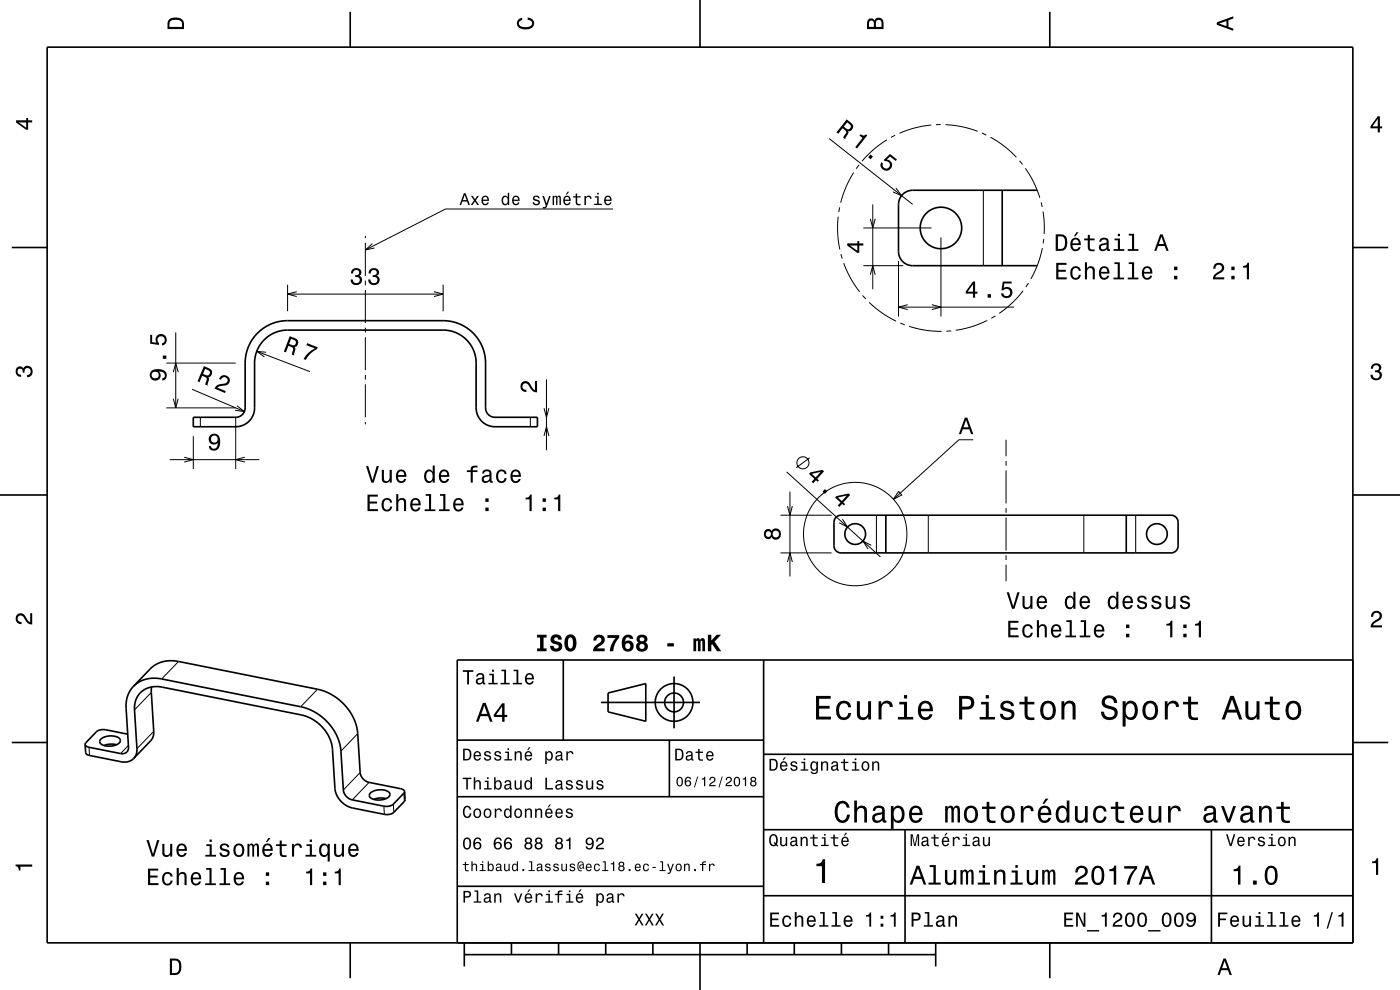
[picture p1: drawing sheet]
<svg xmlns="http://www.w3.org/2000/svg" width="297mm" height="210mm" viewBox="0 0 297 210" stroke-linecap="round" stroke-linejoin="round" font-family="sans-serif">
<g fill="none" stroke="#000" stroke-width=".21">
<path d="M175.9 29.4l17.7 14M181.1 36.6l-1.7 3.3-1.1 3.1M182.2 35l-.6 .8M188.2 29.7l-3.1 2.2-2.2 2.3M189.9 28.7l-.9 .5M190.1 39.9l1.2 1.6-1.9-.8M197.6 26.5l-3.2 .6-3.6 1.2M199.6 26.4l-1 .1M200.6 26.4l3.4 .5 3.4 1M208.3 28.2l.9 .4M210.1 29.1l2.9 1.9 2.6 2.4M216.3 34.1l.6 .8"/>
<path d="M217.5 35.7l1.8 3 1.3 3.3M77.5 50v.5M77.5 51.5v7M77.5 59.5v1M79 51.7l-1.5 1.3 2-.4M130 44.3h-35.5l-17 8.7M177.8 46l-.1 3.7 .5 3.2M178.1 44l-.2 1M178.4 53.9l.3 1M179 55.8l1.4 3.2 2 2.9M183.2 56.4h8.4M183.2 48.4h14.4"/>
<path d="M184.6 46.4l.6 2 .5-2M184.6 58.3l.6-1.9 .5 1.9M185.2 43.4v18M190.6 55.4v11.7M199.6 50.4v16.7M208.6 40.4v16M220.9 42.9l.2 1M221.1 52.6l-.9 3.4-1.5 3.2M221.3 44.9l.2 2.5v2.3M221.4 50.7l-.1 .9M35.3 77h14.7M36.8 79l.5-2 .5 2"/>
<path d="M37.3 70.5v16M54.5 74.5l11.2 4.3M56.5 74.7l-2-.2 1.6 1.2M61 60.4v5.6M61 62.4h33M62.9 61.9l-1.9 .5 1.9 .5M77.5 61.5v7M77.5 69.5v1M77.5 71.5v7M77.5 79.5v1M92.1 61.9l1.9 .5-1.9 .5M94 60.4v5.6"/>
<path d="M183 62.7l.7 .7M184.4 64.1l2.5 2.1 3.2 1.9M190.6 65.1h24.5M191 68.5l.9 .4M192.5 64.6l-1.9 .5 1.9 .6M192.9 69.2l3.4 .8 3.5 .3M197.7 64.6l1.9 .5-1.9 .6M201.8 70.2l-1 .1M209.4 68l-3.5 1.4-3.1 .7M211.2 67l-.9 .5M217 61.7l-2.1 2.4-2.9 2.4M218.2 60l-.6 .9"/>
<path d="M35.3 86.5h14.7M36 97.5h19M36.8 84.6l.5 1.9 .5-1.9M39.1 97l1.9 .5-1.9 .5M40.7 82.6l11.1 4.7M41 92.5v7M42.5 88.5v2M50 88.5v11M50.3 86.1l1.5 1.2-1.9-.3M51.9 97l-1.9 .5 1.9 .5M77.5 81.5v7M77.5 89.5v.5"/>
<path d="M112.5 88.5v2M115.4 92.5l.5-2 .5 2M115.4 86.6l.5 1.9 .5-1.9M115.9 80.5v15M171.8 97.1l-2.9 2.1M206.5 93.3h-3.1l-13.9 12.6M213.4 93.3v3.5M213.4 97.8v1M213.4 99.8v7M165.6 117.3h10.8M165.6 109.3h10.8M166.9 100.1l19.9 18"/>
<path d="M167.1 107.4l.5 1.9 .5-1.9M167.1 119.2l.5-1.9 .5 1.9M167.6 104.3v18M178.7 110.1l1.1 1.7-1.8-.9M184.8 115.7l-1.7-.9 1 1.6M185.9 109.3v8M190.6 104.2l.7 .8-1.8 .9zM196.9 109.3v8M213.4 107.8v1M213.4 109.8v7M213.4 117.8v1M213.4 119.8v3.5"/>
<path d="M229.9 109.3v8M240.9 109.3v8M18.9 158.5l.1 1.7M27.2 158.1l-1.6 1.8M32.1 146.9l-3.6 3.7M32.6 155.1l-3.5 3.7M37.9 140.3l-3.6 3.7M67.4 146.2l-3.6 3.7M75.9 155.6l-3.6 3.7M76.4 163.9l-3.6 3.7M78.3 166l-3.6 3.7M81.4 171l.1 1.7"/>
<path d="M83.4 170.6l.2 1.7M85.7 168.3l.1 1.7"/>
<circle cx="170.3" cy="98.2" r="1.28"/>
<circle cx="181.4" cy="113.3" r="11"/>
</g>
<g fill="none" stroke="#000" stroke-width=".35">
<path d="M10 10h277v190h-277zM74.3 2.5v7.5M148.5 0v10M222.7 2.5v7.5M2.5 52.5h7.5M212.6 40.4v16M220 40.4h-26.4a3 3 0 0 0-3 3v10a3 3 0 0 0 3 3h26.4M287 52.5h7.5M54.7 70.6a9 9 0 0 1 6.3-2.6h33a9 9 0 0 1 9 9v9.5a2 2 0 0 0 2 2h9v2h-9a4 4 0 0 1-4-4v-9.5a7 7 0 0 0-7-7h-33a7 7 0 0 0-7 7v9.5a4 4 0 0 1-4 4h-9v-2h9a2 2 0 0 0 2-2v-9.5a9 9 0 0 1 2.7-6.4zM0 105h10M177.3 109.8l.4-.3 .7-.2h70a1.5 1.5 0 0 1 1.5 1.5v5a1.5 1.5 0 0 1-1.5 1.5h-70a1.5 1.5 0 0 1-1.5-1.5v-5.1zM187.9 109.3v8"/>
<path d="M238.9 109.3v8M287 105h10M119.5 140v17M162 140v60M287 140h-190v60M2.5 157.5h7.5M18.1 157.9l.1 1.9 .7 .4 7.2 1.4 1.3-.1 1-.6M21.1 157.3h.1M21.4 156.8a3.3 3.3 0 0 1 4.1 0 1.06 1.06 0 0 1-1.1 1.3 2.89 2.89 0 0 1-3.2-.6v-.4zM24.7 158l-1.4-.1-1.2 .2M27.1 155.7l-4.7-.9a2.42 2.42 0 0 0-2 .4l-2.2 2.4-.1 .3M28.3 145.6a6.4 6.4 0 0 1 6-1.6l29.5 5.9a11 11 0 0 1 8.5 9.4l.5 8.3a2.44 2.44 0 0 0 1.9 2.1l6.7 1.3a2.42 2.42 0 0 0 2-.4l2.3-2.3 .1-.4"/>
<path d="M28.3 145.6l3.6-3.7a6.4 6.4 0 0 1 6-1.6l29.5 5.9a11 11 0 0 1 8.5 9.4l.5 8.3a2.44 2.44 0 0 0 1.9 2.1l6.8 1.3 .5 .3 .2 .3M28.3 145.6a6 6 0 0 0-1.5 4.6l.5 8.3a1.29 1.29 0 0 1-1.7 1.4l-6.8-1.4-.5-.2-.2-.4M32.1 145.7l.5 10.3-.5 1-3.7 3.9M97 157h65M127.5 149h21M129 147l8-2v8l-8-2zM142 157v12M143 143.5v11M287 157.5h7.5M28.4 160.9l.5-.8 .2-1-.6-8.5a4.6 4.6 0 0 1 5.9-4.8l29.5 5.9a8.5 8.5 0 0 1 6.6 7.3l.5 8.2a4.9 4.9 0 0 0 3.8 4.2l6.7 1.3a2.42 2.42 0 0 0 2.1-.4l2.3-2.4-.1-2M78.6 168.2a3.3 3.3 0 0 1 4.1 0 1.07 1.07 0 0 1-1.1 1.3 2.88 2.88 0 0 1-3.2-.6zM81.9 169.4l-1.4-.1-1.2 .3"/>
<path d="M97 169h65M162 176h125M162 160h125M192 176v24M257 176v24M97 188h65M162 190h125M74.3 200v7.5M98.5 202.5h100M98.5 200v5M108.5 200v2.5M118.5 200v2.5"/>
<path d="M128.5 200v2.5M138.5 200v2.5M148.5 200v10M158.5 200v2.5M168.5 200v2.5M178.5 200v2.5M188.5 200v2.5M198.5 200v5M222.7 200v7.5"/>
<circle cx="199.6" cy="48.4" r="4.4"/>
<circle cx="181.4" cy="113.3" r="2.2"/>
<circle cx="245.4" cy="113.3" r="2.2"/>
<circle cx="143" cy="149" r="2"/>
<circle cx="143" cy="149" r="4"/>
</g>
<g fill="#000">
<path d="M36 4a2.18 2.18 0 0 0-.5 2.2h3.5v-1.2a1.43 1.43 0 0 0-1.7-1.3zM36.3 4.4a2.15 2.15 0 0 1 2.2 .3l.1 1h-2.6v-1z" fill-rule="evenodd"/>
<path d="M109.9 4.2l.9-.4v.4a.7 .7 0 0 0-.7 .5 .7 .7 0 0 0 .3 .8 1.7 1.7 0 0 0 2.5-.5 .9 .9 0 0 0-1-.8v-.5a1.24 1.24 0 0 1 1.4 1.1 1.24 1.24 0 0 1-1 1.4 2.22 2.22 0 0 1-2.5-.7l-.2-.5z" fill-rule="evenodd"/>
<path d="M184.2 4.2l-.3 .7v1.3h3.5v-1.3a.98 .98 0 0 0-.7-1.1 .98 .98 0 0 0-1.2 .6 .84 .84 0 0 0-1.3-.2zM184.5 4.5a.54 .54 0 0 1 .6-.1 .54 .54 0 0 1 .3 .6v.7h-1zM185.9 4.4a.62 .62 0 0 1 .8-.1 .62 .62 0 0 1 .3 .6v.8h-1.2z" fill-rule="evenodd"/>
<path d="M258.1 4.7v.6l3.5 1.2v-.4l-1-.4v-1.4l1-.4v-.4zM258.6 5l1.6-.5v1z" fill-rule="evenodd"/>
<path d="M3.4 25.5v.5l2.1 1.5h.5v-1.5h.8v-.5h-.8v-.5h-.4v.5zM4 26h1.6v1.1z" fill-rule="evenodd"/>
<path d="M179.6 25.3l-2.1 2.8 .3 .3 .9-1.2a.85 .85 0 0 1 .7 1.2l-.5 .8 .4 .3 .7-1.3-.1-.4a.97 .97 0 0 0 1-.6 .97 .97 0 0 0-.4-1.2zM179.7 26a1.08 1.08 0 0 1 .8 1 .6 .6 0 0 1-.5 .4 .6 .6 0 0 1-.6-.2l-.4-.3z" fill-rule="evenodd"/>
<path d="M182.6 28.5l-.3 .3 .7 .5-1.6 1.9 .4 .3 2.2-2.8-.3-.2a.77 .77 0 0 1-1.1 0zM184.6 32.8l-.4 .6 .5 .4 .5-.6zM187 34.4a1.21 1.21 0 0 0 .5 1.8 1.21 1.21 0 0 0 1.6-.8 1.21 1.21 0 0 0-1-1.5l.7-.7 1.2 .9 .3-.3-1.5-1.1-1.4 1.3 .4 .2a.8 .8 0 0 1 1.1 .6 .8 .8 0 0 1-.9 .9 .8 .8 0 0 1-.7-1z" fill-rule="evenodd"/>
<path d="M292.3 24.7l-1.6 2.1v.4h1.6v.9h.4v-.9h.5v-.4h-.5v-2.1zM292.3 25.2v1.6h-1.1z" fill-rule="evenodd"/>
<path d="M74.8 57.2l-.3 .8h.4a.62 .62 0 0 1 .3-.8 .62 .62 0 0 1 .8 .3 .62 .62 0 0 1-.2 .8l-.5 .1v.4a.72 .72 0 0 1 1 .4 .72 .72 0 0 1-.5 .9 .72 .72 0 0 1-.9-.5l-.1-.3h-.4a1.18 1.18 0 0 0 1.5 1.2 1.18 1.18 0 0 0 .6-1.9l-.3-.1a.9 .9 0 0 0 .4-1.1 .9 .9 0 0 0-1-.5zM78.5 57.2l-.3 .8h.4a.62 .62 0 0 1 .4-.8 .62 .62 0 0 1 .8 .3 .62 .62 0 0 1-.2 .8l-.5 .1v.4a.72 .72 0 0 1 .9 .4 .72 .72 0 0 1-.5 .9 .72 .72 0 0 1-.9-.5v-.3h-.5a1.18 1.18 0 0 0 1.5 1.2 1.18 1.18 0 0 0 .6-1.9l-.2-.1a.9 .9 0 0 0 .3-1.1 .9 .9 0 0 0-1-.5z" fill-rule="evenodd"/>
<path d="M98.4 41l-.9 2.5h.3l.3-.7h1l.3 .7h.3l-.9-2.5zM98.6 41.3l.4 1.1h-.8zM99.9 41.6l.7 .9-.7 1h.3l.5-.8 .6 .8h.3l-.7-1 .7-.9h-.4l-.4 .7-.5-.7zM102.3 41.8a1.04 1.04 0 0 0-.1 1.1 1.04 1.04 0 0 0 1 .6l.5-.6h-.3l-.4 .4a.54 .54 0 0 1-.5-.7h1.2a.83 .83 0 0 0-.3-1 .83 .83 0 0 0-1.1 .2zM102.6 41.9l.1-.1a.48 .48 0 0 1 .5 .1 .48 .48 0 0 1 .2 .4h-.9zM106.6 41.8a1.07 1.07 0 0 0-.2 1.1 1.07 1.07 0 0 0 .9 .6l.4-.3v.3h.3v-2.6h-.3v1a.64 .64 0 0 0-1.1-.1zM106.9 42a.44 .44 0 0 1 .4-.2 .44 .44 0 0 1 .4 .4 .65 .65 0 0 1 0 .7 .65 .65 0 0 1-.7 .3 .98 .98 0 0 1-.1-1.2zM108.9 41.8a1.04 1.04 0 0 0-.2 1.1 1.04 1.04 0 0 0 1 .6l.5-.6h-.3l-.4 .4a.54 .54 0 0 1-.5-.7h1.2a.83 .83 0 0 0-.3-1 .83 .83 0 0 0-1 .2zM109.1 41.9l.2-.1a.48 .48 0 0 1 .4 .1 .48 .48 0 0 1 .2 .4h-.9zM113.2 41.6l-.1 .2a.69 .69 0 0 0 .8 .9l.3 .1a.43 .43 0 0 1-.4 .5 .43 .43 0 0 1-.5-.4h-.3a.74 .74 0 0 0 .9 .7 .74 .74 0 0 0 .5-1.1l-1-.3a.38 .38 0 0 1 .3-.5 .38 .38 0 0 1 .5 .4h.3a.78 .78 0 0 0-1.3-.5zM115.1 41.6l.7 2-.2 .3h-.4v.3a.63 .63 0 0 0 .8-.5l.8-2.1h-.3l-.6 1.5-.5-1.5zM117.2 41.6v1.9h.3v-1.3l.2-.4h.2l.1 .2v1.5h.3v-1.5l.2-.3 .2 .4v1.4h.3v-1.3a.49 .49 0 0 0-.4-.7l-.4 .3-.3-.3-.4 .3v-.2zM120.4 40.7l-.4 .6h.2l.5-.6zM119.7 41.8a1.04 1.04 0 0 0-.2 1.1 1.04 1.04 0 0 0 1 .6l.5-.6h-.3l-.4 .4a.54 .54 0 0 1-.5-.7h1.3a.83 .83 0 0 0-.4-1 .83 .83 0 0 0-1 .2zM119.9 41.9l.2-.1a.47 .47 0 0 1 .5 .1 .47 .47 0 0 1 .1 .4h-.9zM122.1 41.1v.5h-.5v.3h.5v1.3a.74 .74 0 0 0 1.1 .3v-.2a.49 .49 0 0 1-.7-.3l-.1-1.1h.8v-.3h-.8v-.5zM124 41.6v1.9h.3v-1.1a.47 .47 0 0 1 .3-.6 .47 .47 0 0 1 .6 .2v.2h.3a.64 .64 0 0 0-.5-.7 .64 .64 0 0 0-.7 .4v-.3zM126.2 41.6v.3h.5v1.3h-.7v.3h1.7v-.3h-.7v-1.6zM126.7 40.9v.4h.3v-.4zM128.4 41.8a1.04 1.04 0 0 0-.2 1.1 1.04 1.04 0 0 0 1 .6l.5-.6h-.3l-.4 .4a.54 .54 0 0 1-.5-.7h1.3a.83 .83 0 0 0-.4-1 .83 .83 0 0 0-1 .2zM128.6 41.9l.2-.1a.47 .47 0 0 1 .5 .1 .47 .47 0 0 1 .1 .4h-.9z" fill-rule="evenodd"/>
<path d="M179.7 51.6v.5l2.1 1.5h.5v-1.5h.9v-.5h-.9v-.5h-.4v.5zM180.3 52.1h1.6v1.1z" fill-rule="evenodd"/>
<path d="M224.1 55.8v3.5h2.2v-.5h-1.8v-1.1h1.6v-.5h-1.6v-1h1.8v-.4zM227.4 56.8a1.53 1.53 0 0 0 .8 2.6 1.05 1.05 0 0 0 1.1-1.1h-.4a.67 .67 0 0 1-.7 .7 .67 .67 0 0 1-.7-.6 1.12 1.12 0 0 1 .7-1.6 .6 .6 0 0 1 .7 .6h.4a1.09 1.09 0 0 0-.8-.9 1.09 1.09 0 0 0-1.1 .3zM230.2 55.6v3.7h.4v-1.6a.63 .63 0 0 1 .5-.9 .63 .63 0 0 1 .7 .8v1.7h.5v-1.8a.88 .88 0 0 0-.6-1 .88 .88 0 0 0-1.1 .4v-1.3zM233.4 56.8a1.54 1.54 0 0 0 .8 2.6 1.05 1.05 0 0 0 1.1-.9h-.4l-.2 .3-.4 .2a.75 .75 0 0 1-.7-1h1.8a1.16 1.16 0 0 0-.5-1.3 1.16 1.16 0 0 0-1.5 .1zM233.8 57.1a.66 .66 0 0 1 .8-.2 .66 .66 0 0 1 .3 .8h-1.3zM236.4 55.6v.4h.7v2.9h-.9v.4h2.3v-.4h-.9v-3.3zM239.5 55.6v.4h.6v2.9h-.9v.4h2.3v-.4h-.9v-3.3zM242.5 56.8a1.54 1.54 0 0 0 .8 2.6 1.06 1.06 0 0 0 1.1-.9h-.4l-.2 .3-.4 .2a.75 .75 0 0 1-.7-1h1.8a1.17 1.17 0 0 0-.5-1.3 1.17 1.17 0 0 0-1.5 .1zM242.9 57.1a.66 .66 0 0 1 .8-.2 .66 .66 0 0 1 .3 .8h-1.3zM249.1 58.5v.8h.7v-.8zM249.1 56.6v.7h.7v-.7z" fill-rule="evenodd"/>
<path d="M224 49.7v3.5h1.1a1.42 1.42 0 0 0 1.3-1.7 1.38 1.38 0 0 0-1.3-1.8zM224.4 50.1l1.1 .1a1.89 1.89 0 0 1 0 2.5l-1.1 .1zM228.3 49.3l-.5 .8h.3l.7-.8zM227.4 50.8a1.54 1.54 0 0 0 .8 2.5 1.06 1.06 0 0 0 1-.9h-.4l-.2 .4-.4 .1a.75 .75 0 0 1-.7-.9h1.8a1.17 1.17 0 0 0-.5-1.4 1.17 1.17 0 0 0-1.4 .2zM227.7 51a.66 .66 0 0 1 .8-.1 .66 .66 0 0 1 .3 .7h-1.3zM230.8 49.8v.8h-.8v.4h.8v1.8a1.04 1.04 0 0 0 1.4 .5v-.4a.68 .68 0 0 1-1-.3v-1.6h1v-.4h-1v-.8zM233.5 50.6l-.3 .7h.4a.55 .55 0 0 1 .7-.5 .55 .55 0 0 1 .4 .7l-.2 .1a1 1 0 0 0-1.1 .2 1 1 0 0 0-.2 1 .94 .94 0 0 0 1.6 .1l.1 .3h.6v-.3l-.3-.1v-.2v-1.4a1.02 1.02 0 0 0-.7-.8 1.02 1.02 0 0 0-1 .2zM233.7 52.2l1.1-.4a.77 .77 0 0 1-.2 .9 .77 .77 0 0 1-.9 .1l-.1-.3zM236.4 50.6v.4h.7v1.8h-.9v.4h2.3v-.4h-.9v-2.2zM237.1 49.6v.5h.5v-.5zM239.5 49.6v.4h.6v2.8h-.9v.4h2.3v-.4h-.9v-3.2zM246.1 49.7l-1.2 3.5h.4l.4-1h1.4l.3 1h.5l-1.3-3.5zM246.4 50.2l.5 1.6h-1.1z" fill-rule="evenodd"/>
<path d="M257.7 56.1l-.3 .9h.4a.7 .7 0 0 1 .6-.8 .7 .7 0 0 1 .8 .5 .7 .7 0 0 1-.5 .8 1.8 1.8 0 0 0-1.4 1.8h2.4v-.5h-1.9a2.2 2.2 0 0 1 1.5-1.1 1.13 1.13 0 0 0 .1-1.7 1.13 1.13 0 0 0-1.7 .1zM261.2 58.5v.8h.7v-.8zM261.2 56.6v.7h.7v-.7zM263.7 56.4v.4h.8v2.5h.5v-3.6h-.4a.77 .77 0 0 1-.9 .7z" fill-rule="evenodd"/>
<path d="M61.5 71.3l-1.3 3.3 .5 .1 .5-1.3a.85 .85 0 0 1 .9 .9l-.2 .9 .5 .2 .3-1.5-.2-.3a.97 .97 0 0 0 .8-.9 .97 .97 0 0 0-.7-1zM61.8 71.9a1.09 1.09 0 0 1 1 .7 .6 .6 0 0 1-.3 .6 .6 .6 0 0 1-.7 0l-.5-.2z" fill-rule="evenodd"/>
<path d="M65.2 72.8l2.2 .9-.1 .3a5.2 5.2 0 0 0-2.4 2.4l-.5-.2a5.2 5.2 0 0 1 2.4-2.3l-1.8-.7z" fill-rule="evenodd"/>
<path d="M206.4 59.7l-1.5 2.1v.5h1.5v.8h.5v-.8h.5v-.4h-.5v-2.2zM206.4 60.3v1.6h-1.1zM209.5 62.4v.7h.7v-.7zM212.7 59.7l-.2 1.9h.4a.79 .79 0 0 1 1.1-.2 .79 .79 0 0 1 .1 1.2 .79 .79 0 0 1-1.2-.1l-.1-.3h-.4a1.21 1.21 0 0 0 1.5 1.1 1.21 1.21 0 0 0 .8-1.7 1.21 1.21 0 0 0-1.8-.5l.2-1h1.5v-.4z" fill-rule="evenodd"/>
<path d="M291.1 77.4a1.08 1.08 0 0 1 1.4-.2 1.08 1.08 0 0 1 .4 1.2l-.3 .3a1.06 1.06 0 0 1 .5 1.3 1.06 1.06 0 0 1-1.2 .7 1.1 1.1 0 0 1-1.2-1.2h.5a.71 .71 0 0 0 1 .8 .71 .71 0 0 0 .1-1.3h-.6v-.4a.61 .61 0 0 0 .8-.3 .61 .61 0 0 0-.2-.8 .61 .61 0 0 0-.9 .2l-.1 .5h-.5z" fill-rule="evenodd"/>
<path d="M3.6 78a.86 .86 0 0 1 1.4 .2 1.06 1.06 0 0 1 1.2-.6 1.06 1.06 0 0 1 .7 1.2 1.1 1.1 0 0 1-1.2 1.2v-.4a.71 .71 0 0 0 .8-1 .71 .71 0 0 0-1.3-.1v.6h-.4a.61 .61 0 0 0-.3-.8 .61 .61 0 0 0-.8 .2 .61 .61 0 0 0 .2 .8l.6 .2v.4a1.15 1.15 0 0 1-1.2-.6 1.15 1.15 0 0 1 .3-1.3z" fill-rule="evenodd"/>
<path d="M32.2 78.6a1.18 1.18 0 0 0-.3 1.6 1.18 1.18 0 0 0 1.5 .4 1.18 1.18 0 0 0 .6-1.5l-.3-.3a1.02 1.02 0 0 1 1.3 .8 .56 .56 0 0 1-.6 .6v.5a1.18 1.18 0 0 0 1-1.2 1.18 1.18 0 0 0-1.1-1.1 2.92 2.92 0 0 0-2.1 .2zM32.2 79.5a.75 .75 0 0 1 1.5 0 .75 .75 0 0 1-1.5 0zM34.5 75.4v.7h.8v-.7zM31.9 71v1.9l1.8 .3v-.4a.8 .8 0 0 1-.2-1.3 .8 .8 0 0 1 1.2 .1 .8 .8 0 0 1-.3 1.2v.5a1.21 1.21 0 0 0 1-1.5 1.21 1.21 0 0 0-1.6-.8 1.21 1.21 0 0 0-.6 1.7l-.9-.1v-1.6z" fill-rule="evenodd"/>
<path d="M43.3 77.7l-1.4 3.2 .4 .2 .6-1.4a1.08 1.08 0 0 1 1 .7l-.3 1.2 .4 .2 .4-1.5-.2-.3a.97 .97 0 0 0 .8-.9 .97 .97 0 0 0-.7-1zM43.5 78.2a1.09 1.09 0 0 1 1 .8 .6 .6 0 0 1-.3 .6 .6 .6 0 0 1-.6-.1l-.5-.2z" fill-rule="evenodd"/>
<path d="M44.6 92.3a1.15 1.15 0 0 0 0 1.7 1.15 1.15 0 0 0 1.6-.1 1.02 1.02 0 0 1-.8 1.3 .56 .56 0 0 1-.6-.6h-.5a1.18 1.18 0 0 0 1.2 1 1.18 1.18 0 0 0 1.1-1.1 1.77 1.77 0 0 0-1.1-2.5zM44.8 93.1a.74 .74 0 0 1 1.4 0 .74 .74 0 0 1-1.4 0z" fill-rule="evenodd"/>
<path d="M46.8 79.9a1.18 1.18 0 0 1 1.9 .5 1.18 1.18 0 0 1-1.5 1.4l-.6 .1-.5 .3 1.8 .8-.2 .4-2.2-1a1.8 1.8 0 0 1 2-1 .71 .71 0 0 0 .8-.6 .71 .71 0 0 0-.6-.8 .71 .71 0 0 0-.8 .6l-.4-.2z" fill-rule="evenodd"/>
<path d="M77.6 98.9l1.2 3.5h.5l1.1-3.5h-.5l-.9 3-.9-3zM81 99.7v1.7a.89 .89 0 0 0 .6 1 .89 .89 0 0 0 1.1-.4v.4h.4v-2.7h-.4v1.5a.64 .64 0 0 1-.4 .8 .64 .64 0 0 1-.8-.3l-.1-2zM84.3 100a1.54 1.54 0 0 0 .8 2.5 1.06 1.06 0 0 0 1.1-.9h-.5l-.2 .4-.4 .1a.76 .76 0 0 1-.7-.9h1.8a1.17 1.17 0 0 0-.5-1.4 1.17 1.17 0 0 0-1.4 .2zM84.6 100.2a.66 .66 0 0 1 .8-.2 .66 .66 0 0 1 .4 .8h-1.4zM90.3 100a1.58 1.58 0 0 0 .7 2.5l.5-.2 .3-.3v.4h.4v-3.6h-.4v1.3a.89 .89 0 0 0-1.5-.1zM90.6 100.2a.62 .62 0 0 1 .7-.2 .62 .62 0 0 1 .4 .6 1.11 1.11 0 0 1-.6 1.5 1.19 1.19 0 0 1-.5-1.9zM93.4 100a1.54 1.54 0 0 0 .8 2.5 1.06 1.06 0 0 0 1.1-.9h-.5l-.2 .4-.4 .1a.76 .76 0 0 1-.7-.9h1.8a1.16 1.16 0 0 0-.5-1.4 1.16 1.16 0 0 0-1.4 .2zM93.7 100.2a.66 .66 0 0 1 .8-.2 .66 .66 0 0 1 .4 .8h-1.4zM99 99.8v.3h.9v2.3h.4v-2.3h1v-.3h-1v-.4l.3-.2h.7v-.4a1.03 1.03 0 0 0-1.4 .7v.3zM102.6 99.8l-.3 .7h.4a.55 .55 0 0 1 .7-.6 .55 .55 0 0 1 .3 .8h-.2a1 1 0 0 0-1 .3 1 1 0 0 0-.3 1 .94 .94 0 0 0 1.7 0l.1 .3 .5 .1v-.4h-.2v-.2v-1.4a1.02 1.02 0 0 0-.7-.8 1.02 1.02 0 0 0-1 .2zM102.7 101.3l1.1-.3a.77 .77 0 0 1-.2 .9 .77 .77 0 0 1-.9 .1l-.1-.4zM105.5 100a1.53 1.53 0 0 0 .9 2.5 1.05 1.05 0 0 0 1.1-1.1h-.4a.67 .67 0 0 1-.7 .7 .67 .67 0 0 1-.7-.6 1.12 1.12 0 0 1 .7-1.5 .59 .59 0 0 1 .6 .6h.5a1.09 1.09 0 0 0-.8-1 1.09 1.09 0 0 0-1.2 .4zM108.6 100a1.54 1.54 0 0 0 .8 2.5 1.06 1.06 0 0 0 1.1-.9h-.5l-.2 .4-.4 .1a.76 .76 0 0 1-.7-.9h1.8a1.16 1.16 0 0 0-.5-1.4 1.16 1.16 0 0 0-1.4 .2zM108.9 100.2a.66 .66 0 0 1 .8-.2 .66 .66 0 0 1 .3 .8h-1.3z" fill-rule="evenodd"/>
<path d="M110.7 81.1a1.22 1.22 0 0 1 2 .8l.4 .5 .4 .3v-1.9h.4v2.4a1.8 1.8 0 0 1-1.7-1.4 .71 .71 0 0 0-.9-.5 .71 .71 0 0 0-.5 .9 .71 .71 0 0 0 .9 .5v.5a1.19 1.19 0 0 1-1.2-.7 1.19 1.19 0 0 1 .2-1.4z" fill-rule="evenodd"/>
<path d="M204.7 88.6l-1.3 3.5h.5l.3-1h1.4l.4 1h.5l-1.3-3.5zM204.9 89.1l.6 1.5h-1.1z" fill-rule="evenodd"/>
<path d="M78 104.9v3.5h2.2v-.4h-1.8v-1.2h1.6v-.4h-1.6v-1.1h1.7v-.4zM81.2 106a1.53 1.53 0 0 0 .9 2.5 1.05 1.05 0 0 0 1.1-1h-.4a.67 .67 0 0 1-.7 .6 .67 .67 0 0 1-.7-.6 1.12 1.12 0 0 1 .7-1.5 .6 .6 0 0 1 .6 .6h.5a1.09 1.09 0 0 0-.8-.9 1.09 1.09 0 0 0-1.2 .3zM84.1 104.8v3.6h.4v-1.5a.63 .63 0 0 1 .4-.8 .63 .63 0 0 1 .8 .3v2h.5v-1.8a.88 .88 0 0 0-.6-.9 .88 .88 0 0 0-1.1 .4v-1.3zM87.3 106a1.54 1.54 0 0 0 .8 2.5 1.05 1.05 0 0 0 1.1-.9h-.4l-.3 .4-.3 .1a.75 .75 0 0 1-.7-.9h1.8a1.16 1.16 0 0 0-.5-1.4 1.16 1.16 0 0 0-1.5 .2zM87.7 106.2a.66 .66 0 0 1 .8-.1 .66 .66 0 0 1 .3 .7h-1.3zM90.3 104.8v.4h.7v2.8h-.9v.4h2.3v-.4h-.9v-3.2zM93.3 104.8v.4h.7v2.8h-.9v.4h2.3v-.4h-.9v-3.2zM96.4 106a1.54 1.54 0 0 0 .8 2.5 1.06 1.06 0 0 0 1.1-.9h-.4l-.2 .4-.4 .1a.75 .75 0 0 1-.7-.9h1.8a1.17 1.17 0 0 0-.5-1.4 1.17 1.17 0 0 0-1.5 .2zM96.8 106.2a.66 .66 0 0 1 .8-.1 .66 .66 0 0 1 .3 .7h-1.3zM103 107.7v.7h.7v-.7zM103 105.7v.8h.7v-.8z" fill-rule="evenodd"/>
<path d="M111.5 105.6v.3h.8v2.5h.5v-3.5h-.4a.77 .77 0 0 1-.9 .7zM115.1 107.7v.7h.7v-.7zM115.1 105.7v.8h.7v-.8zM117.6 105.6v.3h.8v2.5h.5v-3.5h-.4a.77 .77 0 0 1-.9 .7z" fill-rule="evenodd"/>
<path d="M162.3 112.5a1.06 1.06 0 0 0-.2 1.3 1.06 1.06 0 0 0 1.3 .5l.3-.4a1.11 1.11 0 0 0 1.5 .4 1.11 1.11 0 0 0 .4-1.5 1.03 1.03 0 0 0-.9-.7 1.03 1.03 0 0 0-1 .6l-.1-.2a.85 .85 0 0 0-1.3 0zM163.9 113.3a.71 .71 0 0 1 1.4 0 .71 .71 0 0 1-1.4 0zM162.4 113.3a.6 .6 0 0 1 1.2 0 .6 .6 0 0 1-1.2 0z" fill-rule="evenodd"/>
<path d="M171.9 100.2l-.3 .3 1.2 1.1-.6 .6 .3 .3 .6-.6 .4 .3 .2-.3-.3-.3 1.4-1.6-.3-.3zM172.2 100.5l1.9-.4-1.1 1.2zM175 103.7l-.5 .6 .5 .5 .5-.6zM177.5 105.2l-.3 .4 1.1 1-.6 .6 .4 .3 .5-.6 .4 .3 .3-.3-.4-.3 1.5-1.6-.4-.3zM177.7 105.5l1.9-.4-1 1.2z" fill-rule="evenodd"/>
<path d="M3.6 130.4a1.22 1.22 0 0 1 2 .7l.4 .6 .4 .3v-1.9h.4v2.4a1.8 1.8 0 0 1-1.7-1.4 .71 .71 0 0 0-.9-.5 .71 .71 0 0 0-.5 .8 .71 .71 0 0 0 .9 .5v.5a1.18 1.18 0 0 1-1.2-.7 1.18 1.18 0 0 1 .2-1.3z" fill-rule="evenodd"/>
<path d="M113.9 134.6v.6h.7v2.3h-.7v.6h2.1v-.6h-.7v-2.3h.7v-.6zM117.1 134.9a1.07 1.07 0 0 0-.2 1.2 1.07 1.07 0 0 0 1.1 .6l.3 .1a.52 .52 0 0 1-.3 .8 .52 .52 0 0 1-.6-.6h-.7a1.29 1.29 0 0 0 1.4 1.2 1.29 1.29 0 0 0 1.1-1.6 2.03 2.03 0 0 0-1.5-.7l-.2-.3 .2-.3 .3-.1 .3 .1 .1 .4h.8a1.24 1.24 0 0 0-.8-1.1 1.24 1.24 0 0 0-1.3 .3zM120.1 135a2.51 2.51 0 0 0 .4 3.1 1.21 1.21 0 0 0 1.7-.9 1.93 1.93 0 0 0-.9-2.6l-.8 .1zM120.8 135.3l.2-.1a1.63 1.63 0 0 1 .3 2.3h-.5a2.17 2.17 0 0 1 0-2.2zM126.2 134.9l-.3 1h.6a.56 .56 0 0 1 .8-.6 .56 .56 0 0 1 0 .9l-.2 .2a2.04 2.04 0 0 0-1.3 1.7h2.5v-.6h-1.6l.8-.6a1.22 1.22 0 0 0 .6-1.8 1.22 1.22 0 0 0-1.9-.2zM128.9 134.7v.6h1.7a4.7 4.7 0 0 0-1.2 2.8h.7a4.6 4.6 0 0 1 1.3-2.9v-.5zM132.4 134.9a2.35 2.35 0 0 0 .2 3.2 1.19 1.19 0 0 0 1.8-1 1.19 1.19 0 0 0-1.8-1 .74 .74 0 0 1 .6-.9l.3 .1 .1 .2h.7a1.13 1.13 0 0 0-1.9-.6zM132.5 137a.65 .65 0 0 1 1.3 0 .65 .65 0 0 1-1.3 0zM135.3 134.9a.88 .88 0 0 0 .1 1.4 1.06 1.06 0 0 0-.4 1.3 1.06 1.06 0 0 0 1.2 .6 1.06 1.06 0 0 0 1.2-.6 1.06 1.06 0 0 0-.5-1.3 .94 .94 0 0 0 .4-1.2 .94 .94 0 0 0-1.1-.5zM135.6 137.1a.6 .6 0 0 1 1.2 0 .6 .6 0 0 1-1.2 0zM135.7 135.7a.5 .5 0 0 1 1 0 .5 .5 0 0 1-1 0zM141.6 136.4v.7h1.4v-.7zM147.1 135.4v2.7h.6v-1.9l.2-.3 .2 .2v2h.5v-1.9l.2-.3 .2 .2v2h.6l-.1-2.2-.2-.5h-.6l-.2 .3-.4-.4-.5 .4v-.3zM150.2 134.6v3.5h.7v-1.3l.2-.2 1 1.5h.9l-1.4-2 1.4-1.5h-1l-1.1 1.3v-1.3z" fill-rule="evenodd"/>
<path d="M213.9 131.7v3.5h2.2v-.4h-1.8v-1.2h1.6v-.4h-1.6v-1.1h1.8v-.4zM217.2 132.8a1.53 1.53 0 0 0 .8 2.5 1.07 1.07 0 0 0 1.1-1.1h-.4a.67 .67 0 0 1-.7 .7 .67 .67 0 0 1-.7-.6 1.11 1.11 0 0 1 .7-1.5 .59 .59 0 0 1 .7 .6h.4a1.09 1.09 0 0 0-.8-1 1.09 1.09 0 0 0-1.1 .4zM220 131.6v3.6h.4v-1.6a.63 .63 0 0 1 .5-.8 .63 .63 0 0 1 .7 .7v1.7h.5v-1.8a.88 .88 0 0 0-.6-1 .88 .88 0 0 0-1.1 .5v-1.3zM223.2 132.8a1.54 1.54 0 0 0 .8 2.5 1.06 1.06 0 0 0 1.1-.9h-.4l-.2 .4-.4 .1a.76 .76 0 0 1-.7-.9h1.8a1.16 1.16 0 0 0-.5-1.4 1.16 1.16 0 0 0-1.5 .2zM223.6 133a.66 .66 0 0 1 .8-.1 .66 .66 0 0 1 .3 .7h-1.3zM226.2 131.6v.3h.7v2.9h-.9v.4h2.3v-.4h-.9v-3.2zM229.3 131.6v.3h.7v2.9h-.9v.4h2.2v-.4h-.9v-3.2zM232.4 132.8a1.54 1.54 0 0 0 .7 2.5 1.07 1.07 0 0 0 1.1-.9h-.4l-.2 .4-.4 .1a.76 .76 0 0 1-.7-.9h1.8a1.16 1.16 0 0 0-.5-1.4 1.16 1.16 0 0 0-1.4 .2zM232.7 133a.66 .66 0 0 1 .8-.1 .66 .66 0 0 1 .3 .7h-1.3zM238.9 134.4v.8h.7v-.8zM238.9 132.5v.7h.7v-.7z" fill-rule="evenodd"/>
<path d="M213.6 125.6l1.1 3.5h.5l1.1-3.5h-.5l-.9 3-.9-3zM216.9 126.4v1.8a.89 .89 0 0 0 .6 1 .89 .89 0 0 0 1.1-.5v.4h.4v-2.7h-.4v1.6a.65 .65 0 0 1-.4 .8 .65 .65 0 0 1-.8-.3v-2.1zM220.2 126.7a1.54 1.54 0 0 0 .8 2.5 1.06 1.06 0 0 0 1.1-.8h-.4l-.3 .3-.3 .1a.76 .76 0 0 1-.7-.9h1.7a1.17 1.17 0 0 0-.5-1.4 1.17 1.17 0 0 0-1.4 .2zM220.6 126.9a.66 .66 0 0 1 .7-.1 .66 .66 0 0 1 .4 .7h-1.3zM226.2 126.7a1.57 1.57 0 0 0 .7 2.5l.5-.1 .3-.4v.4h.5v-3.6h-.5v1.3a.89 .89 0 0 0-1.5-.1zM226.5 127a.62 .62 0 0 1 .7-.2 .62 .62 0 0 1 .5 .5 1.12 1.12 0 0 1-.7 1.5 1.19 1.19 0 0 1-.5-1.8zM229.3 126.7a1.54 1.54 0 0 0 .8 2.5 1.06 1.06 0 0 0 1.1-.8h-.4l-.3 .3-.3 .1a.76 .76 0 0 1-.7-.9h1.7a1.16 1.16 0 0 0-.4-1.4 1.16 1.16 0 0 0-1.5 .2zM229.7 126.9a.66 .66 0 0 1 .8-.1 .66 .66 0 0 1 .3 .7h-1.3zM235.3 126.7a1.57 1.57 0 0 0 .7 2.5l.5-.1 .3-.4v.4h.5v-3.6h-.5v1.3a.89 .89 0 0 0-1.5-.1zM235.6 127a.62 .62 0 0 1 .7-.2 .62 .62 0 0 1 .5 .5 1.12 1.12 0 0 1-.7 1.5 1.19 1.19 0 0 1-.5-1.8zM238.4 126.7a1.54 1.54 0 0 0 .8 2.5 1.05 1.05 0 0 0 1.1-.8h-.4l-.3 .3-.3 .1a.76 .76 0 0 1-.7-.9h1.8a1.16 1.16 0 0 0-.5-1.4 1.16 1.16 0 0 0-1.5 .2zM238.8 126.9a.66 .66 0 0 1 .8-.1 .66 .66 0 0 1 .3 .7h-1.3zM241.5 126.6a.75 .75 0 0 0-.2 .8 .75 .75 0 0 0 .7 .5l.9 .3a.63 .63 0 0 1-.6 .7 .63 .63 0 0 1-.7-.6h-.4a1.07 1.07 0 0 0 1.2 .9 1.07 1.07 0 0 0 .9-1.2l-.4-.3-1.1-.4a.54 .54 0 0 1 .4-.6 .54 .54 0 0 1 .6 .5h.5a1.03 1.03 0 0 0-.7-.9 1.03 1.03 0 0 0-1.1 .3zM244.5 126.6a.75 .75 0 0 0-.2 .8 .75 .75 0 0 0 .7 .5l.9 .3a.63 .63 0 0 1-.6 .7 .63 .63 0 0 1-.6-.6h-.5a1.07 1.07 0 0 0 1.2 .9 1.07 1.07 0 0 0 .9-1.2l-.4-.3-1.1-.4a.54 .54 0 0 1 .5-.6 .54 .54 0 0 1 .6 .5h.4a1.03 1.03 0 0 0-.7-.9 1.03 1.03 0 0 0-1.1 .3zM247.3 126.4v1.8a.89 .89 0 0 0 .6 1 .89 .89 0 0 0 1.1-.5v.4h.4v-2.7h-.5v1.6a.65 .65 0 0 1-.3 .8 .65 .65 0 0 1-.9-.3v-2.1zM250.6 126.6a.75 .75 0 0 0-.2 .8 .75 .75 0 0 0 .7 .5l.9 .3a.63 .63 0 0 1-.6 .7 .63 .63 0 0 1-.7-.6h-.4a1.07 1.07 0 0 0 1.2 .9 1.07 1.07 0 0 0 .9-1.2l-.4-.3-1.1-.4a.54 .54 0 0 1 .4-.6 .54 .54 0 0 1 .7 .5h.4a1.03 1.03 0 0 0-.7-.9 1.03 1.03 0 0 0-1.1 .3z" fill-rule="evenodd"/>
<path d="M247.4 132.3v.4h.8v2.5h.5v-3.5h-.3a.77 .77 0 0 1-1 .6zM251 134.4v.8h.7v-.8zM251 132.5v.7h.7v-.7zM253.5 132.3v.4h.8v2.5h.5v-3.5h-.4a.77 .77 0 0 1-.9 .6z" fill-rule="evenodd"/>
<path d="M291.2 129.9a1.18 1.18 0 0 1 1.9 .3 1.18 1.18 0 0 1-1 1.7l-.5 .3-.3 .5h1.9v.4h-2.4a1.8 1.8 0 0 1 1.4-1.8 .71 .71 0 0 0 .5-.8 .71 .71 0 0 0-.9-.5 .71 .71 0 0 0-.5 .8h-.4z" fill-rule="evenodd"/>
<path d="M98.2 158.8v2.5h.9a1.37 1.37 0 0 0 .7-2.2 1.56 1.56 0 0 0-1.6-.3zM98.6 159.1a.98 .98 0 0 1 1.1 .7 .98 .98 0 0 1-.6 1.2h-.5zM100.7 159.6a1.04 1.04 0 0 0-.2 1.2 1.04 1.04 0 0 0 1 .5l.5-.5h-.3l-.4 .3a.54 .54 0 0 1-.5-.7h1.3a.83 .83 0 0 0-.4-.9 .83 .83 0 0 0-1 .1zM100.9 159.7l.2-.1a.47 .47 0 0 1 .5 .1 .47 .47 0 0 1 .1 .5h-.9zM102.9 159.5l-.2 .1a.69 .69 0 0 0 .9 .9l.2 .1a.43 .43 0 0 1-.4 .5 .43 .43 0 0 1-.4-.4h-.3a.74 .74 0 0 0 .9 .7 .74 .74 0 0 0 .5-1l-1-.4a.38 .38 0 0 1 .3-.5 .38 .38 0 0 1 .4 .4h.3a.78 .78 0 0 0-1.2-.4zM105.1 159.5l-.2 .1a.69 .69 0 0 0 .9 .9l.2 .1a.43 .43 0 0 1-.4 .5 .43 .43 0 0 1-.5-.4h-.3a.74 .74 0 0 0 .9 .7 .74 .74 0 0 0 .5-1l-.9-.4a.38 .38 0 0 1 .3-.5 .38 .38 0 0 1 .4 .4h.3a.77 .77 0 0 0-1.2-.4zM107.2 159.4v.3h.5v1.3h-.7v.3h1.6v-.3h-.6v-1.6zM107.7 158.7v.4h.3v-.4zM109.2 159.4v1.9h.3v-1.1a.45 .45 0 0 1 .4-.6 .45 .45 0 0 1 .5 .5v1.2h.3v-1.3a.63 .63 0 0 0-.5-.7 .63 .63 0 0 0-.7 .4v-.3zM112.2 158.5l-.4 .6h.3l.5-.6zM111.5 159.6a1.04 1.04 0 0 0-.2 1.2 1.04 1.04 0 0 0 1.1 .5l.5-.5h-.3l-.5 .3a.54 .54 0 0 1-.5-.7h1.3a.83 .83 0 0 0-.4-.9 .83 .83 0 0 0-1 .1zM111.8 159.7l.1-.1a.48 .48 0 0 1 .5 .1 .48 .48 0 0 1 .2 .5h-1zM115.7 159.4v2.7h.3v-1.1a.66 .66 0 0 0 .7 .4 .66 .66 0 0 0 .5-.6 .91 .91 0 0 0 0-1.1 .91 .91 0 0 0-1-.3l-.2 .3v-.3zM116.1 159.8a.45 .45 0 0 1 .5-.2 .45 .45 0 0 1 .3 .4 .65 .65 0 0 1 .1 .8 .65 .65 0 0 1-.7 .2 .98 .98 0 0 1-.2-1.2zM118.1 159.5l-.2 .4h.3a.39 .39 0 0 1 .4-.3 .39 .39 0 0 1 .3 .5h-.1a.65 .65 0 0 0-1 .4 .65 .65 0 0 0 .6 .9l.6-.3 .1 .2h.4v-.2l-.2-.1v-1.1a.72 .72 0 0 0-.5-.6 .72 .72 0 0 0-.7 .2zM118.2 160.6l.8-.3a.55 .55 0 0 1-.2 .7 .55 .55 0 0 1-.6 0zM120.1 159.4v1.9h.4v-1.1a.47 .47 0 0 1 .2-.6 .47 .47 0 0 1 .6 .2v.2h.4a.64 .64 0 0 0-.5-.7 .64 .64 0 0 0-.8 .4v-.3z" fill-rule="evenodd"/>
<path d="M98.2 142.2v.3h.9v2.7h.4v-2.7h.9v-.3zM101.3 143l-.3 .5h.4a.47 .47 0 0 1 .5-.4 .47 .47 0 0 1 .4 .6l-.2 .1a.84 .84 0 0 0-1 .2 .84 .84 0 0 0 0 1.1 .9 .9 0 0 0 1.3-.2l.1 .2 .5 .1v-.3l-.3-.1v-1.3a.87 .87 0 0 0-1.4-.5zM101.4 144.3l.9-.3a.66 .66 0 0 1-.1 .7 .66 .66 0 0 1-.8 .1zM103.8 142.9v.3h.6v1.6h-.8v.4h2v-.4h-.8v-1.9zM104.4 142.1v.4h.4v-.4zM106.4 142.1v.3h.6v2.4h-.8v.4h1.9v-.4h-.7v-2.7zM109 142.1v.3h.6v2.4h-.8v.4h1.9v-.4h-.7v-2.7zM111.6 143.1a1.32 1.32 0 0 0 .7 2.1 .9 .9 0 0 0 .9-.7h-.3l-.2 .3-.4 .1a.65 .65 0 0 1-.6-.8h1.6a1 1 0 0 0-.4-1.2 1 1 0 0 0-1.3 .2zM111.9 143.3a.57 .57 0 0 1 .7-.1 .57 .57 0 0 1 .3 .6h-1.2z" fill-rule="evenodd"/>
<path d="M102.4 149.1l-1.4 4h.5l.4-1.2h1.6l.4 1.2h.6l-1.5-4zM102.7 149.7l.7 1.7h-1.3zM106.5 149.2l-1.7 2.4v.5h1.7v1h.5v-1h.6v-.5h-.6v-2.4zM106.5 149.9v1.7h-1.3z" fill-rule="evenodd"/>
<path d="M143.2 158.8v2.5h.9a1.37 1.37 0 0 0 .7-2.2 1.56 1.56 0 0 0-1.6-.3zM143.6 159.1a.98 .98 0 0 1 1.1 .7 .98 .98 0 0 1-.6 1.2h-.5zM145.7 159.5l-.2 .4h.3a.39 .39 0 0 1 .5-.3 .39 .39 0 0 1 .3 .5h-.2a.65 .65 0 0 0-.9 .4 .65 .65 0 0 0 .5 .9l.7-.3v.2h.4v-.2l-.1-.1-.1-1.1a.73 .73 0 0 0-.4-.6 .73 .73 0 0 0-.8 .2zM145.8 160.6l.8-.3a.55 .55 0 0 1-.1 .7 .55 .55 0 0 1-.7 0zM148.1 158.9v.5h-.5v.3h.5v1.3a.75 .75 0 0 0 1 .4v-.3a.48 .48 0 0 1-.7-.3v-1.1h.7v-.3h-.7v-.5zM150 159.6a1.04 1.04 0 0 0-.2 1.2 1.04 1.04 0 0 0 1.1 .5l.5-.5h-.4l-.4 .3a.54 .54 0 0 1-.5-.7h1.3a.83 .83 0 0 0-.4-.9 .83 .83 0 0 0-1 .1zM150.3 159.7l.1-.1a.48 .48 0 0 1 .5 .1 .48 .48 0 0 1 .2 .5h-1z" fill-rule="evenodd"/>
<path d="M173.1 147.6v5h3.2v-.6h-2.5v-1.7h2.2v-.6h-2.2v-1.5h2.4v-.6zM177.8 149.2a2.59 2.59 0 0 0 .5 3.4 1.58 1.58 0 0 0 2.3-1.4h-.6a.95 .95 0 0 1-.9 1 .95 .95 0 0 1-1-.9 1.59 1.59 0 0 1 .9-2.1 .85 .85 0 0 1 .9 .8h.7a1.56 1.56 0 0 0-1.1-1.3 1.56 1.56 0 0 0-1.7 .5zM181.8 148.8v2.5a1.27 1.27 0 0 0 .9 1.4 1.27 1.27 0 0 0 1.5-.7v.6h.6v-3.8h-.6v2.2a.92 .92 0 0 1-.6 1.1 .92 .92 0 0 1-1.2-.4v-2.9zM186.4 148.8v3.8h.6v-2.2a.95 .95 0 0 1 .5-1.1 .95 .95 0 0 1 1.2 .3l.1 .4h.6a1.28 1.28 0 0 0-1-1.4 1.28 1.28 0 0 0-1.4 .8v-.6zM190.8 148.9v.5h1v2.7h-1.3v.5h3.2v-.5h-1.3v-3.2zM191.8 147.4v.8h.6v-.8zM195.1 149.2a2.62 2.62 0 0 0 .5 3.4 1.57 1.57 0 0 0 2.2-1.1h-.6l-.3 .5-.5 .2a1.08 1.08 0 0 1-1-1.3h2.5a1.66 1.66 0 0 0-.7-2 1.66 1.66 0 0 0-2.1 .3zM195.6 149.5a.94 .94 0 0 1 1.2-.2 .94 .94 0 0 1 .5 1h-1.9zM203.5 147.6v5h.6v-2.1h.8a1.47 1.47 0 0 0 1.8-1.2 1.47 1.47 0 0 0-1.5-1.7zM204.1 148.2a1.6 1.6 0 0 1 1.8 .5 .86 .86 0 0 1 0 .9 .86 .86 0 0 1-.9 .3h-.9zM208.1 148.9v.5h1v2.7h-1.3v.5h3.3v-.5h-1.3v-3.2zM209.1 147.4v.8h.7v-.8zM212.6 148.9a1.08 1.08 0 0 0-.3 1.2 1.08 1.08 0 0 0 1 .7l1.1 .4a.57 .57 0 0 1 .2 .6 .57 .57 0 0 1-.5 .4 .96 .96 0 0 1-1.4-.8h-.6a1.6 1.6 0 0 0 1.3 1.4 1.6 1.6 0 0 0 1.7-.8 1.13 1.13 0 0 0-1-1.6l-1.1-.3-.2-.4a.87 .87 0 0 1 .9-.5 .87 .87 0 0 1 .8 .6h.6a1.41 1.41 0 0 0-2.1-1.1zM217.4 147.8v1.1h-1.1v.5h1.1v2.6l.2 .4 .4 .3h1.4v-.5a.97 .97 0 0 1-1.4-.5v-2.3h1.4v-.5h-1.4v-1.1zM221.1 149.2a2.56 2.56 0 0 0 .5 3.4 1.72 1.72 0 0 0 1.8-.2 1.72 1.72 0 0 0 .6-1.7 1.7 1.7 0 0 0-.9-1.9 1.7 1.7 0 0 0-2 .4zM221.6 149.6a.96 .96 0 0 1 1-.4 .96 .96 0 0 1 .7 .8 1.59 1.59 0 0 1-1 2.2 1.19 1.19 0 0 1-1-1.5zM225.2 148.8v3.8h.6v-2.2a.97 .97 0 0 1 .5-1.1 .97 .97 0 0 1 1.1 .2l.1 .7v2.4h.7v-2.5a1.27 1.27 0 0 0-.9-1.4 1.27 1.27 0 0 0-1.5 .6v-.5zM234.1 147.9a1.38 1.38 0 0 0-.3 1.5 1.38 1.38 0 0 0 1.3 .9 1.25 1.25 0 0 1 1.4 .9 1.15 1.15 0 0 1-1.3 .9 1.15 1.15 0 0 1-1-1.1h-.7a1.8 1.8 0 0 0 1.7 1.8 1.8 1.8 0 0 0 1.9-1.6 1.46 1.46 0 0 0-1.5-1.4l-.6-.2a.83 .83 0 0 1-.5-1.1 .83 .83 0 0 1 1.2-.3l.5 .5 .1 .4h.7a1.67 1.67 0 0 0-1-1.6 1.67 1.67 0 0 0-1.9 .4zM238.2 148.8v5.3h.6v-2.1a1.32 1.32 0 0 0 1.4 .7 1.32 1.32 0 0 0 1.1-1.1 2.43 2.43 0 0 0-.8-2.8 1.21 1.21 0 0 0-1.7 .5v-.5zM239.1 149.6a.9 .9 0 0 1 .9-.4 .9 .9 0 0 1 .7 .8 1.61 1.61 0 0 1-.9 2.2 1.18 1.18 0 0 1-1-1.5zM242.8 149.2a2.56 2.56 0 0 0 .5 3.4 1.72 1.72 0 0 0 1.8-.2 1.72 1.72 0 0 0 .6-1.7 1.7 1.7 0 0 0-.9-1.9 1.7 1.7 0 0 0-2 .4zM243.3 149.6a.96 .96 0 0 1 1-.4 .96 .96 0 0 1 .7 .8 1.59 1.59 0 0 1-1 2.2 1.19 1.19 0 0 1-1-1.5zM247.1 148.8v3.8h.6v-2.2a.95 .95 0 0 1 .5-1.1 .95 .95 0 0 1 1.2 .3l.1 .4h.6a1.28 1.28 0 0 0-1-1.4 1.28 1.28 0 0 0-1.4 .8v-.6zM252 147.8v1.1h-1v.5h1l.1 2.6 .2 .4 .4 .3h1.4v-.5a.97 .97 0 0 1-1.4-.5v-2.3h1.4v-.5h-1.4v-1.1zM261 147.6l-1.8 5h.6l.6-1.4h2l.5 1.4h.7l-1.9-5zM261.4 148.3l.7 2.2h-1.5zM264.2 148.8v2.5a1.27 1.27 0 0 0 .9 1.4 1.27 1.27 0 0 0 1.5-.7v.6h.6v-3.8h-.6v2.2a.92 .92 0 0 1-.6 1.1 .92 .92 0 0 1-1.1-.4l-.1-2.9zM269.4 147.8v1.1h-1.1v.5h1.1v2.6l.2 .4 .4 .3 .7 .1 .8-.1v-.5a.97 .97 0 0 1-1.4-.5l-.1-2.3h1.5v-.5h-1.5v-1.1zM273.1 149.2a2.56 2.56 0 0 0 .6 3.4 1.72 1.72 0 0 0 1.8-.2 1.72 1.72 0 0 0 .6-1.7 1.7 1.7 0 0 0-.9-1.9 1.7 1.7 0 0 0-2.1 .4zM273.6 149.6a.96 .96 0 0 1 1-.4 .96 .96 0 0 1 .7 .8 1.59 1.59 0 0 1-.9 2.2 1.19 1.19 0 0 1-1.1-1.5z" fill-rule="evenodd"/>
<path d="M31.1 178.2l1.1 3.5h.5l1.1-3.5h-.5l-.8 3-.9-3zM34.4 179v1.8a.89 .89 0 0 0 .7 1 .89 .89 0 0 0 1-.5v.4h.4v-2.7h-.4v1.6a.64 .64 0 0 1-.4 .7 .64 .64 0 0 1-.8-.3v-2zM37.7 179.3a1.54 1.54 0 0 0 .8 2.5 1.05 1.05 0 0 0 1.1-.9h-.4l-.3 .4-.3 .1a.76 .76 0 0 1-.7-.9h1.7a1.16 1.16 0 0 0-.4-1.4 1.16 1.16 0 0 0-1.5 .2zM38.1 179.5a.66 .66 0 0 1 .8-.1 .66 .66 0 0 1 .3 .7h-1.3zM43.8 179.1v.4h.7v1.8h-.9v.4h2.2v-.4h-.9v-2.2zM44.5 178.1v.5h.4v-.5zM46.9 179.1a.76 .76 0 0 0-.2 .9 .76 .76 0 0 0 .7 .5l.9 .3a.63 .63 0 0 1-.6 .7 .63 .63 0 0 1-.7-.6h-.4a1.07 1.07 0 0 0 1.2 .9 1.07 1.07 0 0 0 .9-1.2l-.4-.4-1.1-.3a.54 .54 0 0 1 .4-.7 .54 .54 0 0 1 .6 .5h.5a1.03 1.03 0 0 0-.7-.8 1.03 1.03 0 0 0-1.1 .2zM49.8 179.3a1.53 1.53 0 0 0 .9 2.5 1.48 1.48 0 0 0 1.1-1.4 1.48 1.48 0 0 0-1.1-1.5l-.5 .1zM50.1 179.6a.67 .67 0 0 1 .8-.3 .67 .67 0 0 1 .4 .6 1.11 1.11 0 0 1-.6 1.5 1.17 1.17 0 0 1-.6-1.8zM52.5 179v2.7h.4v-2.1l.2-.3h.3l.1 .3v2.1h.4v-2.1l.4-.3 .2 .1v.4v1.9h.4v-1.9a.69 .69 0 0 0-.5-.9l-.5 .4-.2-.3-.3-.1-.5 .4v-.3zM56.9 177.8l-.5 .8h.3l.7-.8zM55.9 179.3a1.54 1.54 0 0 0 .8 2.5 1.06 1.06 0 0 0 1.1-.9h-.4l-.2 .4-.4 .1a.76 .76 0 0 1-.7-.9h1.8a1.16 1.16 0 0 0-.5-1.4 1.16 1.16 0 0 0-1.5 .2zM56.3 179.5a.66 .66 0 0 1 .8-.1 .66 .66 0 0 1 .3 .7h-1.3zM59.3 178.3v.8h-.7v.4h.7l.1 1.8a1.04 1.04 0 0 0 1.4 .5v-.4a.68 .68 0 0 1-1-.4v-1.5h1v-.4h-1v-.8zM61.9 179v2.7h.5v-1.5a.66 .66 0 0 1 .3-.8 .66 .66 0 0 1 .9 .2v.2h.5a.89 .89 0 0 0-.7-.9 .89 .89 0 0 0-1.1 .5v-.4zM65 179.1v.4h.7v1.8h-.9v.4h2.3v-.4h-.9v-2.2zM65.7 178.1v.5h.5v-.5zM68 179.3a1.57 1.57 0 0 0 .7 2.5l.5-.1 .3-.4v1.5h.5v-3.8h-.5v.4l-.1-.2a.87 .87 0 0 0-1.4 .1zM68.3 179.6a.62 .62 0 0 1 .7-.3 .62 .62 0 0 1 .5 .6 1.12 1.12 0 0 1-.7 1.5 1.19 1.19 0 0 1-.5-1.8zM70.9 179v1.8a.89 .89 0 0 0 .6 1 .89 .89 0 0 0 1-.5v.4h.5v-2.7h-.5v1.6a.65 .65 0 0 1-.4 .7 .65 .65 0 0 1-.8-.3v-2zM74.2 179.3a1.54 1.54 0 0 0 .7 2.5 1.06 1.06 0 0 0 1.1-.9h-.4l-.2 .4-.4 .1a.76 .76 0 0 1-.7-.9h1.8a1.16 1.16 0 0 0-.5-1.4 1.16 1.16 0 0 0-1.4 .2zM74.5 179.5a.66 .66 0 0 1 .8-.1 .66 .66 0 0 1 .3 .7h-1.3z" fill-rule="evenodd"/>
<path d="M98.4 178a1.44 1.44 0 0 0 .7 2.2 1.45 1.45 0 0 0 .6-2.2 .79 .79 0 0 0-1.3 0zM98.8 178h.5a1.69 1.69 0 0 1 0 1.9h-.5a1.71 1.71 0 0 1 0-1.9zM100.8 177.8a1.72 1.72 0 0 0 .1 2.3 .83 .83 0 0 0 1.1-.2 .83 .83 0 0 0-.1-1.1 .83 .83 0 0 0-1.2 0 .74 .74 0 0 1 .6-.9l.3 .1 .2 .3h.3a.8 .8 0 0 0-.5-.6 .8 .8 0 0 0-.8 .1zM100.7 179.4a.55 .55 0 0 1 1.1 0 .55 .55 0 0 1-1.1 0zM105.1 177.8a1.72 1.72 0 0 0 .1 2.3 .83 .83 0 0 0 1.1-.2 .83 .83 0 0 0-.1-1.1 .83 .83 0 0 0-1.1 0 .74 .74 0 0 1 .6-.9l.3 .1 .1 .3h.4a.8 .8 0 0 0-.6-.6 .8 .8 0 0 0-.8 .1zM105.1 179.4a.53 .53 0 0 1 1 0 .53 .53 0 0 1-1 0zM107.3 177.8a1.72 1.72 0 0 0 .1 2.3 .83 .83 0 0 0 1.1-.2 .83 .83 0 0 0-.1-1.1 .83 .83 0 0 0-1.2 0 .74 .74 0 0 1 .6-.9l.4 .1 .1 .3h.3a.8 .8 0 0 0-.5-.6 .8 .8 0 0 0-.8 .1zM107.2 179.4a.55 .55 0 0 1 1.1 0 .55 .55 0 0 1-1.1 0zM111.5 177.8l-.1 .2a.57 .57 0 0 0 .3 .8 .79 .79 0 0 0-.4 1.1 .79 .79 0 0 0 1.2 .3 .74 .74 0 0 0 .5-.7 .74 .74 0 0 0-.5-.7 .68 .68 0 0 0 .3-1 .68 .68 0 0 0-1-.1zM111.6 179.5a.51 .51 0 0 1 1 0 .51 .51 0 0 1-1 0zM111.7 178.3a.42 .42 0 0 1 .8 0 .42 .42 0 0 1-.8 0zM113.7 177.8l-.2 .2a.57 .57 0 0 0 .3 .8 .78 .78 0 0 0-.1 1.2 .78 .78 0 0 0 1.1 0 .78 .78 0 0 0-.1-1.2 .68 .68 0 0 0 .2-1 .68 .68 0 0 0-1-.1zM113.7 179.5a.55 .55 0 0 1 1.1 0 .55 .55 0 0 1-1.1 0zM113.8 178.3a.45 .45 0 0 1 .9 0 .45 .45 0 0 1-.9 0zM118 177.8l-.1 .2a.57 .57 0 0 0 .3 .8 .78 .78 0 0 0-.2 1.2 .78 .78 0 0 0 1.2 0 .78 .78 0 0 0-.2-1.2 .68 .68 0 0 0 .3-1 .68 .68 0 0 0-1-.1zM118.1 179.5a.51 .51 0 0 1 1 0 .51 .51 0 0 1-1 0zM118.2 178.3a.42 .42 0 0 1 .8 0 .42 .42 0 0 1-.8 0zM120.1 178.1v.3h.6v1.8h.3v-2.6h-.2a.55 .55 0 0 1-.7 .5zM124.5 177.9a.82 .82 0 0 0-.1 1.2 .82 .82 0 0 0 1.2-.1 .73 .73 0 0 1-.6 .9l-.3-.1-.1-.3h-.4a.88 .88 0 0 0 1.1 .7 .88 .88 0 0 0 .7-1.1 1.01 1.01 0 0 0-.3-1.2 1.01 1.01 0 0 0-1.2 0zM124.6 178.5a.53 .53 0 0 1 1 0 .53 .53 0 0 1-1 0zM126.7 177.9l-.2 .6h.3a.5 .5 0 0 1 .4-.6 .5 .5 0 0 1 .6 .4 .5 .5 0 0 1-.4 .6l-.2 .1a1.17 1.17 0 0 0-.8 1.2h1.7v-.4h-1.3l.6-.5a.83 .83 0 0 0 .6-1.2 .83 .83 0 0 0-1.3-.2z" fill-rule="evenodd"/>
<path d="M98.2 165v.3h.7v2.2h.4v-2.2h.7v-.3zM100.5 164.9v2.6h.3v-1.1a.45 .45 0 0 1 .4-.7 .45 .45 0 0 1 .5 .6v1.2h.3v-1.3a.63 .63 0 0 0-.4-.7 .63 .63 0 0 0-.8 .3v-.9zM102.8 165.6v.3h.5v1.3h-.6v.3h1.6v-.3h-.7v-1.6zM103.3 164.9v.3h.4v-.3zM104.8 164.9v2.6h.3v-.3a.66 .66 0 0 0 .8 .3 .66 .66 0 0 0 .5-.6 .9 .9 0 0 0 0-1 .9 .9 0 0 0-1-.3l-.3 .2v-.9zM105.3 165.9a.45 .45 0 0 1 .5-.1 .45 .45 0 0 1 .3 .4 .65 .65 0 0 1 0 .7 .65 .65 0 0 1-.7 .3 1 1 0 0 1-.1-1.3zM107.2 165.6l-.2 .5h.3a.39 .39 0 0 1 .5-.4 .39 .39 0 0 1 .3 .6h-.2a.65 .65 0 0 0-.9 .4 .65 .65 0 0 0 .5 .8l.7-.3v.2l.4 .1v-.3h-.1l-.1-1.1a.73 .73 0 0 0-.4-.6 .73 .73 0 0 0-.8 .1zM107.3 166.7l.8-.2a.55 .55 0 0 1-.1 .6 .55 .55 0 0 1-.7 .1zM109.2 165.5v1.3a.63 .63 0 0 0 .4 .7 .63 .63 0 0 0 .8-.3v.3h.3v-2h-.3v1.2a.46 .46 0 0 1-.3 .5 .46 .46 0 0 1-.6-.2v-1.5zM111.4 165.7a1.06 1.06 0 0 0-.2 1.2 1.06 1.06 0 0 0 1 .6l.3-.3v.3h.4v-2.6h-.4v.9a.64 .64 0 0 0-1.1-.1zM111.7 165.9a.44 .44 0 0 1 .5-.1 .44 .44 0 0 1 .3 .4 .65 .65 0 0 1 0 .7 .65 .65 0 0 1-.7 .3 .98 .98 0 0 1-.1-1.3zM115.7 165v2.5h1.6v-.3h-1.3v-2.2zM118.1 165.6l-.2 .5h.3a.39 .39 0 0 1 .4-.4 .39 .39 0 0 1 .3 .6h-.1a.65 .65 0 0 0-1 .4 .65 .65 0 0 0 .6 .8l.6-.3 .1 .2 .4 .1v-.3h-.2v-1.1a.72 .72 0 0 0-.5-.6 .72 .72 0 0 0-.7 .1zM118.2 166.7l.8-.2a.55 .55 0 0 1-.2 .6 .55 .55 0 0 1-.6 .1zM120.2 165.6l-.1 .2a.69 .69 0 0 0 .8 .9l.3 .1a.43 .43 0 0 1-.4 .5 .43 .43 0 0 1-.5-.4h-.3a.74 .74 0 0 0 .9 .7 .74 .74 0 0 0 .5-1.1l-1-.3a.38 .38 0 0 1 .3-.5 .38 .38 0 0 1 .5 .4l.3-.1a.77 .77 0 0 0-1.3-.4zM122.4 165.6l-.1 .2a.68 .68 0 0 0 .8 .9l.2 .1a.43 .43 0 0 1-.3 .5 .43 .43 0 0 1-.5-.4h-.3a.74 .74 0 0 0 .9 .7 .74 .74 0 0 0 .5-1.1l-1-.3a.38 .38 0 0 1 .3-.5 .38 .38 0 0 1 .5 .4l.3-.1a.77 .77 0 0 0-1.3-.4zM124.4 165.5v1.3a.63 .63 0 0 0 .4 .7 .63 .63 0 0 0 .8-.3v.3h.3v-2h-.4v1.2a.46 .46 0 0 1-.2 .5 .46 .46 0 0 1-.6-.2v-1.5zM126.7 165.6l-.1 .2a.69 .69 0 0 0 .8 .9l.3 .1a.43 .43 0 0 1-.4 .5 .43 .43 0 0 1-.5-.4h-.3a.74 .74 0 0 0 .9 .7 .74 .74 0 0 0 .5-1.1l-1-.3a.38 .38 0 0 1 .3-.5 .38 .38 0 0 1 .5 .4l.3-.1a.77 .77 0 0 0-1.3-.4z" fill-rule="evenodd"/>
<path d="M98.4 171.2a1.45 1.45 0 0 0 .7 2.3 .94 .94 0 0 0 .9-1h-.3a.59 .59 0 0 1-.8 .7 1.31 1.31 0 0 1 .2-2l.3 .1 .2 .4h.4a.85 .85 0 0 0-.6-.8 .85 .85 0 0 0-1 .3zM100.6 171.7a1.04 1.04 0 0 0-.1 1.3 1.04 1.04 0 0 0 1.1 .5 1.04 1.04 0 0 0 .5-1.3 1.04 1.04 0 0 0-1.2-.7zM100.9 171.9a.48 .48 0 0 1 .5-.1 .48 .48 0 0 1 .3 .4 .66 .66 0 0 1 0 .7 .66 .66 0 0 1-.7 .3 .98 .98 0 0 1-.1-1.3zM102.8 171.7a1.04 1.04 0 0 0-.2 1.3 1.04 1.04 0 0 0 1.2 .5 1.04 1.04 0 0 0 .5-1.3 1.04 1.04 0 0 0-1.2-.7zM103 171.9a.48 .48 0 0 1 .5-.1 .48 .48 0 0 1 .4 .4 .66 .66 0 0 1 0 .7 .66 .66 0 0 1-.7 .3 .97 .97 0 0 1-.2-1.3zM105 171.5v2h.3v-1.1a.47 .47 0 0 1 .2-.6 .47 .47 0 0 1 .6 .2l.1 .1h.3a.64 .64 0 0 0-.5-.6 .64 .64 0 0 0-.7 .4v-.4zM107.1 171.7a1.06 1.06 0 0 0-.2 1.2 1.06 1.06 0 0 0 .9 .6l.4-.3v.3h.3v-2.6h-.3v.9a.63 .63 0 0 0-1.1-.1zM107.4 171.9a.44 .44 0 0 1 .4-.1 .44 .44 0 0 1 .4 .4 .65 .65 0 0 1 0 .7 .65 .65 0 0 1-.7 .3l-.2-.4zM109.3 171.7a1.04 1.04 0 0 0-.1 1.3 1.04 1.04 0 0 0 1.1 .5 1.04 1.04 0 0 0 .5-1.3 1.04 1.04 0 0 0-1.2-.7zM109.5 171.9a.48 .48 0 0 1 .6-.1 .48 .48 0 0 1 .3 .4 .66 .66 0 0 1 0 .7 .66 .66 0 0 1-.7 .3 .98 .98 0 0 1-.2-1.3zM111.4 171.5v2h.3v-1.1a.45 .45 0 0 1 .3-.7 .45 .45 0 0 1 .5 .6v1.2h.4v-1.3a.63 .63 0 0 0-.5-.7 .63 .63 0 0 0-.7 .3v-.3zM113.5 171.5v2h.3v-1.1a.45 .45 0 0 1 .3-.6 .45 .45 0 0 1 .6 .2v1.5h.3v-1.3a.63 .63 0 0 0-.4-.7 .63 .63 0 0 0-.8 .3v-.3zM116.5 170.7l-.3 .6h.2l.5-.6zM115.9 171.7a1.04 1.04 0 0 0-.2 1.2 1.04 1.04 0 0 0 1 .6l.5-.6h-.3l-.4 .4a.54 .54 0 0 1-.5-.7h1.2a.83 .83 0 0 0-.3-1 .83 .83 0 0 0-1 .1zM116.1 171.9l.2-.1a.47 .47 0 0 1 .4 .1 .47 .47 0 0 1 .2 .4h-.9zM118 171.7a1.04 1.04 0 0 0-.2 1.2 1.04 1.04 0 0 0 1.1 .6l.5-.6h-.3l-.5 .4a.53 .53 0 0 1-.5-.7h1.3a.83 .83 0 0 0-.3-1 .83 .83 0 0 0-1.1 .1zM118.3 171.9l.1-.1a.47 .47 0 0 1 .5 .1 .47 .47 0 0 1 .2 .4h-1zM120.2 171.6l-.1 .2a.69 .69 0 0 0 .8 .9l.3 .1a.43 .43 0 0 1-.4 .5 .43 .43 0 0 1-.5-.4h-.3a.74 .74 0 0 0 .9 .7 .74 .74 0 0 0 .5-1.1l-1-.3a.38 .38 0 0 1 .3-.5 .38 .38 0 0 1 .5 .3h.3a.77 .77 0 0 0-1.3-.4z" fill-rule="evenodd"/>
<path d="M143.7 165a1.16 1.16 0 0 0 .5 1.8 1.16 1.16 0 0 0 .5-1.8 .63 .63 0 0 0-1 0zM144 165.1l.2-.1a.98 .98 0 0 1 0 1.6l-.2-.1-.2-.3v-.7zM145.5 164.9a1.37 1.37 0 0 0 .1 1.9 .66 .66 0 0 0 .9-.2 .66 .66 0 0 0-.1-.9 .66 .66 0 0 0-.9 0 .59 .59 0 0 1 .5-.7l.4 .3h.2a.64 .64 0 0 0-.4-.5 .64 .64 0 0 0-.7 .1zM145.5 166.2a.45 .45 0 0 1 .9 0 .45 .45 0 0 1-.9 0zM147.9 164.7l-.7 2.3h.2l.7-2.3zM148.9 165.1v.3h.4v1.4h.3v-2zM150.7 164.9l-.2 .6h.2a.4 .4 0 0 1 .3-.5 .4 .4 0 0 1 .5 .3 .4 .4 0 0 1-.3 .5l-.1 .1a.95 .95 0 0 0-.7 .9h1.4v-.3h-1.1l.5-.4a.67 .67 0 0 0 .5-1 .67 .67 0 0 0-1-.2zM153.1 164.7l-.7 2.3h.2l.7-2.3zM154.1 164.9l-.2 .6h.3a.4 .4 0 0 1 .3-.5 .4 .4 0 0 1 .5 .3 .4 .4 0 0 1-.3 .5l-.2 .1a.93 .93 0 0 0-.6 .9h1.4v-.3h-1.1l.5-.4a.67 .67 0 0 0 .5-1 .67 .67 0 0 0-1.1-.2zM155.8 165a1.15 1.15 0 0 0 .5 1.8 1.16 1.16 0 0 0 .5-1.8 .63 .63 0 0 0-1 0zM156.1 165.1l.2-.1a.98 .98 0 0 1 0 1.6l-.2-.1-.2-.3v-.7zM157.6 165.1v.3h.4v1.4h.3v-2zM159.4 164.9l-.2 .5 .2 .3a.62 .62 0 0 0-.1 .9 .62 .62 0 0 0 1 0 .62 .62 0 0 0-.1-.9 .57 .57 0 0 0 0-.9 .57 .57 0 0 0-.8 .1zM159.4 166.2a.41 .41 0 0 1 .8 0 .41 .41 0 0 1-.8 0zM159.5 165.3a.34 .34 0 0 1 .6 0 .34 .34 0 0 1-.6 0z" fill-rule="evenodd"/>
<path d="M163.2 161v2.5h.9a1.37 1.37 0 0 0 .7-2.2 1.58 1.58 0 0 0-1.6-.3zM163.6 161.3a.98 .98 0 0 1 1.1 .7 .98 .98 0 0 1-.6 1.2h-.5zM166.4 160.7l-.4 .6h.2l.5-.6zM165.7 161.7a1.04 1.04 0 0 0-.2 1.2 1.04 1.04 0 0 0 1 .6l.5-.6h-.3l-.4 .4a.54 .54 0 0 1-.5-.7h1.3a.83 .83 0 0 0-.4-1 .83 .83 0 0 0-1 .1zM165.9 161.9l.2-.1a.48 .48 0 0 1 .5 .1 .48 .48 0 0 1 .1 .4h-.9zM167.9 161.6l-.2 .2a.68 .68 0 0 0 .9 .9l.2 .1a.43 .43 0 0 1-.4 .5 .43 .43 0 0 1-.4-.4h-.3a.74 .74 0 0 0 .9 .7 .74 .74 0 0 0 .5-1.1l-1-.3a.38 .38 0 0 1 .3-.5 .38 .38 0 0 1 .4 .4l.3-.1a.78 .78 0 0 0-1.2-.4zM170 161.6v.3h.5v1.3h-.7v.3h1.7v-.3h-.7v-1.6zM170.5 160.9v.3h.3v-.3zM172.1 161.7a1.06 1.06 0 0 0-.2 1.2 1.06 1.06 0 0 0 .9 .6l.4-.3a.52 .52 0 0 1-.2 .7 .52 .52 0 0 1-.7-.3h-.3a.78 .78 0 0 0 .9 .6 .78 .78 0 0 0 .6-.8v-1.9h-.3v.4l-.2-.3a.64 .64 0 0 0-.9 .1zM172.4 161.9a.45 .45 0 0 1 .4-.1 .45 .45 0 0 1 .4 .4 .65 .65 0 0 1 0 .7 .65 .65 0 0 1-.7 .3l-.2-.4zM174.2 161.5v2h.3v-1.1a.45 .45 0 0 1 .3-.6 .45 .45 0 0 1 .5 .2l.1 1.5h.3v-1.3a.63 .63 0 0 0-.5-.7 .63 .63 0 0 0-.7 .3v-.3zM176.6 161.6l-.2 .5h.3a.39 .39 0 0 1 .4-.4 .39 .39 0 0 1 .3 .6h-.1a.65 .65 0 0 0-1 .4 .65 .65 0 0 0 .6 .8l.6-.3 .1 .2 .4 .1-.2-.4v-1a.73 .73 0 0 0-1.2-.5zM176.7 162.7l.8-.2a.55 .55 0 0 1-.2 .6 .55 .55 0 0 1-.6 .1zM178.9 161v.6h-.5v.3h.5l.1 1.3a.75 .75 0 0 0 1 .3v-.3a.48 .48 0 0 1-.7-.2v-1.1h.7v-.3h-.7v-.6zM180.8 161.6v.3h.5v1.3h-.6v.3h1.6v-.3h-.6v-1.6zM181.3 160.9v.3h.4v-.3zM183 161.7a1.04 1.04 0 0 0-.2 1.3 1.04 1.04 0 0 0 1.2 .5 1.04 1.04 0 0 0 .4-1.3 1.04 1.04 0 0 0-1.2-.7zM183.2 161.9a.48 .48 0 0 1 .5-.1 .48 .48 0 0 1 .4 .4 .66 .66 0 0 1 0 .7 .66 .66 0 0 1-.7 .3 .98 .98 0 0 1-.2-1.3zM185 161.5v2h.3v-1.1a.45 .45 0 0 1 .3-.6 .45 .45 0 0 1 .6 .2v1.5h.3v-1.3a.63 .63 0 0 0-.4-.7 .63 .63 0 0 0-.8 .3v-.3z" fill-rule="evenodd"/>
<path d="M163.4 177.2a1.45 1.45 0 0 0 .7 2.3l.5-.2 .3 .3 .2-.2-.3-.3a1.53 1.53 0 0 0-.5-2.2l-.6 .1zM163.8 177.3l.3-.1a1.21 1.21 0 0 1 .5 1.7l-.3-.3-.2 .2 .3 .3a.45 .45 0 0 1-.7-.1 1.62 1.62 0 0 1 .1-1.7zM165.5 177.5v1.3a.63 .63 0 0 0 .4 .7 .63 .63 0 0 0 .8-.3v.3h.3v-2h-.3v1.2a.46 .46 0 0 1-.3 .5 .46 .46 0 0 1-.6-.2v-1.5zM167.9 177.6l-.2 .5h.3a.39 .39 0 0 1 .5-.4 .39 .39 0 0 1 .2 .6h-.1a.65 .65 0 0 0-.9 .4 .65 .65 0 0 0 .5 .8l.6-.3 .1 .2 .4 .1v-.3h-.2v-1.1a.73 .73 0 0 0-1.2-.5zM168 178.7l.8-.2a.55 .55 0 0 1-.2 .6 .55 .55 0 0 1-.6 .1zM169.8 177.5v2h.4v-1.1a.45 .45 0 0 1 .2-.6 .45 .45 0 0 1 .6 .2v1.5h.3v-1.3a.63 .63 0 0 0-.4-.7 .63 .63 0 0 0-.8 .3v-.3zM172.4 177v.6h-.5v.3h.5l.1 1.3a.75 .75 0 0 0 1 .3v-.3a.49 .49 0 0 1-.7-.2v-1.1h.7v-.3h-.7v-.6zM174.3 177.6v.3h.5v1.3h-.6v.3h1.6v-.3h-.6v-1.6zM174.8 176.9v.3h.4v-.3zM176.8 177v.6h-.6v.3h.6v1.3a.74 .74 0 0 0 1 .3v-.3a.49 .49 0 0 1-.7-.2v-1.1h.7v-.3h-.7v-.6zM179.4 176.7l-.4 .6h.2l.5-.6zM178.7 177.7a1.04 1.04 0 0 0-.2 1.2 1.04 1.04 0 0 0 1 .6l.5-.6h-.3l-.4 .4a.54 .54 0 0 1-.5-.7h1.3a.83 .83 0 0 0-.4-1 .83 .83 0 0 0-1 .1zM178.9 177.9l.2-.1a.48 .48 0 0 1 .5 .1 .48 .48 0 0 1 .1 .4h-.9z" fill-rule="evenodd"/>
<path d="M177.5 170.5a3.6 3.6 0 0 0 0 3.5 1.6 1.6 0 0 0 1.9 .5 1.6 1.6 0 0 0 .9-1.7h-.6a1.06 1.06 0 0 1-1.4 1.1 2.68 2.68 0 0 1 0-3.4 .92 .92 0 0 1 1.3 .8h.7a1.53 1.53 0 0 0-1.1-1.4 1.53 1.53 0 0 0-1.7 .6zM181.2 169.8v4.7h.6v-2a.82 .82 0 0 1 .5-1 .82 .82 0 0 1 1 .4l.1 2.6h.5v-2.3a1.13 1.13 0 0 0-.7-1.3 1.13 1.13 0 0 0-1.4 .6v-1.7zM185.5 171.2l-.3 .3v.5h.5a.71 .71 0 0 1 .8-.7 .71 .71 0 0 1 .5 1l-.2 .1a1.46 1.46 0 0 0-1.8 1.2 .93 .93 0 0 0 1.1 1l.6-.2 .5-.4 .1 .4 .7 .1v-.5h-.3v-2.1a1.31 1.31 0 0 0-2.2-.7zM185.7 173.1l1.4-.4a.99 .99 0 0 1-.2 1.1 .99 .99 0 0 1-1.2 .1l-.1-.4zM189 171v4.8h.6v-1.9a1.19 1.19 0 0 0 1.2 .7 1.19 1.19 0 0 0 1-1.1 1.94 1.94 0 0 0-1.2-2.6 1.06 1.06 0 0 0-1 .6v-.5zM189.8 171.7a.81 .81 0 0 1 .9-.3 .81 .81 0 0 1 .6 .7 1.45 1.45 0 0 1-.8 2 1.52 1.52 0 0 1-.7-2.4zM193.2 171.4a1.98 1.98 0 0 0 1.1 3.2 1.36 1.36 0 0 0 1.4-1.1h-.6l-.3 .4-.5 .2a.97 .97 0 0 1-.9-1.2h2.3a1.5 1.5 0 0 0-.6-1.8 1.5 1.5 0 0 0-1.9 .3zM193.7 171.6a.85 .85 0 0 1 1-.1 .85 .85 0 0 1 .4 .9h-1.7zM200.5 171v3.5h.5v-2.4a.65 .65 0 0 1 .5-.8 .52 .52 0 0 1 .3 .7v2.5h.5v-2.4a.65 .65 0 0 1 .5-.8l.3 .2v.5v2.5h.6v-2.4a.9 .9 0 0 0-.7-1.2l-.4 .1-.3 .4-.3-.4-.4-.1-.3 .1-.3 .4v-.4zM204.9 171.4a1.96 1.96 0 0 0 1.1 3.2 1.95 1.95 0 0 0 1.6-1.6 1.95 1.95 0 0 0-1-2l-.6-.1-.7 .1zM205.3 171.7a.86 .86 0 0 1 .9-.3 .86 .86 0 0 1 .6 .7 1.43 1.43 0 0 1-.8 2 1.51 1.51 0 0 1-.7-2.4zM209.3 170.1v1h-1v.5h1v2.3l.2 .4 .4 .2 1.3 .1v-.5a.87 .87 0 0 1-1.3-.5v-2h1.3v-.5h-1.3v-1zM212.7 171.4a1.96 1.96 0 0 0 1.1 3.2 1.95 1.95 0 0 0 1.6-1.6 1.95 1.95 0 0 0-1-2l-.6-.1-.6 .1zM213.1 171.7a.86 .86 0 0 1 .9-.3 .86 .86 0 0 1 .7 .7 1.43 1.43 0 0 1-.9 2 1.5 1.5 0 0 1-.7-2.4zM216.6 171v3.5h.5v-2a.85 .85 0 0 1 .5-1 .85 .85 0 0 1 1.1 .3v.3h.6a1.15 1.15 0 0 0-.9-1.2 1.15 1.15 0 0 0-1.3 .7v-.6zM221.8 169.4l-.7 1.1h.4l.9-1.1zM220.6 171.4a1.98 1.98 0 0 0 1 3.2 1.36 1.36 0 0 0 1.4-1.1h-.6l-.3 .4-.5 .2a.97 .97 0 0 1-.8-1.2h2.2a1.5 1.5 0 0 0-.6-1.8 1.5 1.5 0 0 0-1.8 .3zM221 171.6a.85 .85 0 0 1 1-.1 .85 .85 0 0 1 .4 .9h-1.6zM224.3 171.4a2.43 2.43 0 0 0 .4 3.1 1.12 1.12 0 0 0 1.6-.6v.6h.6v-4.7h-.6v1.7a1.14 1.14 0 0 0-2-.1zM224.8 171.7a.8 .8 0 0 1 .8-.3 .8 .8 0 0 1 .6 .7 1.43 1.43 0 0 1-.8 2 1.52 1.52 0 0 1-.6-2.4zM228 171v2.3a1.14 1.14 0 0 0 .8 1.2 1.14 1.14 0 0 0 1.4-.6v.6h.5v-3.5h-.5v2a.83 .83 0 0 1-.5 1 .83 .83 0 0 1-1.1-.4v-2.6zM232.3 171.4a1.96 1.96 0 0 0 1 3.2 1.36 1.36 0 0 0 1.5-1.4h-.6a.86 .86 0 0 1-.8 .9 .86 .86 0 0 1-.9-.8 1.43 1.43 0 0 1 .9-1.9 .77 .77 0 0 1 .8 .7h.5a1.41 1.41 0 0 0-.9-1.2 1.41 1.41 0 0 0-1.5 .5zM236.6 170.1v1h-1v.5h1l.1 2.3 .2 .4 .3 .2 .6 .1h.7v-.5a.88 .88 0 0 1-1.3-.5v-2h1.3v-.5h-1.3v-1zM240.1 171.4a1.98 1.98 0 0 0 1 3.2 1.36 1.36 0 0 0 1.4-1.1h-.6l-.3 .4-.4 .2a.97 .97 0 0 1-.9-1.2h2.3a1.5 1.5 0 0 0-.7-1.8 1.5 1.5 0 0 0-1.8 .3zM240.5 171.6a.85 .85 0 0 1 1-.1 .85 .85 0 0 1 .5 .9h-1.7zM243.7 171v2.3a1.14 1.14 0 0 0 .7 1.2 1.14 1.14 0 0 0 1.4-.6v.6h.6v-3.5h-.6v2a.83 .83 0 0 1-.5 1 .83 .83 0 0 1-1-.4l-.1-2.6zM247.8 171v3.5h.6v-2a.85 .85 0 0 1 .4-1 .85 .85 0 0 1 1.1 .3v.3h.6a1.15 1.15 0 0 0-.9-1.2 1.15 1.15 0 0 0-1.3 .7v-.6zM255.8 171.2l-.4 .8h.5a.71 .71 0 0 1 .9-.7 .71 .71 0 0 1 .5 1l-.3 .1a1.47 1.47 0 0 0-1.7 1.2 .94 .94 0 0 0 1 1l.6-.2 .6-.4 .1 .4 .7 .1v-.5h-.3v-2.1a1.31 1.31 0 0 0-2.2-.7zM256 173.1l1.4-.4a.99 .99 0 0 1-.3 1.1 .99 .99 0 0 1-1.1 .1l-.2-.4zM259 171l1.3 3.5h.6l1.3-3.5h-.6l-1 2.8-1-2.8zM263.6 171.2l-.4 .8h.5a.71 .71 0 0 1 .9-.7 .71 .71 0 0 1 .5 1l-.3 .1a1.47 1.47 0 0 0-1.7 1.2 .94 .94 0 0 0 1 1l.6-.2 .6-.4 .1 .4 .7 .1v-.5h-.3v-2.1a1.31 1.31 0 0 0-2.2-.7zM263.8 173.1l1.4-.4a.99 .99 0 0 1-.3 1.1 .99 .99 0 0 1-1.1 .1l-.1-.4zM267.1 171v3.5h.6v-2a.82 .82 0 0 1 .5-1 .82 .82 0 0 1 1 .4v2.6h.6v-2.3a1.14 1.14 0 0 0-.8-1.3 1.14 1.14 0 0 0-1.4 .6v-.5zM271.8 170.1v1h-1v.5h1v2.3l.2 .4 .3 .2 1.3 .1v-.5a.87 .87 0 0 1-1.2-.5l-.1-2h1.3v-.5h-1.3v-1z" fill-rule="evenodd"/>
<path d="M193.2 177v2.5h.3v-2.3l.4 2.3h.3l.5-2.3v2.3h.3v-2.5h-.5l-.4 2.2-.5-2.2zM195.7 177.6l-.2 .5h.3a.39 .39 0 0 1 .5-.4 .39 .39 0 0 1 .3 .6h-.2a.65 .65 0 0 0-.9 .4 .65 .65 0 0 0 .5 .8l.7-.3v.2l.4 .1v-.3h-.1l-.1-1.1a.73 .73 0 0 0-1.2-.5zM195.8 178.7l.8-.2a.55 .55 0 0 1-.1 .6 .55 .55 0 0 1-.7 .1zM198.1 177v.6h-.5v.3h.5v1.3a.74 .74 0 0 0 1 .3v-.3a.49 .49 0 0 1-.7-.2v-1.1h.7v-.3h-.7v-.6zM200.7 176.7l-.4 .6h.3l.5-.6zM200 177.7a1.04 1.04 0 0 0-.2 1.2 1.04 1.04 0 0 0 1.1 .6l.5-.6h-.4l-.4 .4a.54 .54 0 0 1-.5-.7h1.3a.83 .83 0 0 0-.4-1 .83 .83 0 0 0-1 .1zM200.3 177.9l.1-.1a.48 .48 0 0 1 .5 .1 .48 .48 0 0 1 .2 .4h-1zM202.1 177.5v2h.3v-1.1a.47 .47 0 0 1 .3-.6 .47 .47 0 0 1 .6 .2v.1h.3a.64 .64 0 0 0-.4-.6 .64 .64 0 0 0-.8 .4v-.4zM204.3 177.6v.3h.5v1.3h-.6v.3h1.6v-.3h-.6v-1.6zM204.8 176.9v.3h.4v-.3zM206.6 177.6l-.2 .5h.3a.39 .39 0 0 1 .4-.4 .39 .39 0 0 1 .3 .6h-.1a.65 .65 0 0 0-1 .4 .65 .65 0 0 0 .6 .8l.6-.3 .1 .2 .4 .1v-.3h-.2v-1.1a.72 .72 0 0 0-.5-.6 .72 .72 0 0 0-.7 .1zM206.7 178.7l.8-.2a.55 .55 0 0 1-.2 .6 .55 .55 0 0 1-.6 .1zM208.5 177.5v1.3a.63 .63 0 0 0 .5 .7 .63 .63 0 0 0 .7-.3v.3h.3v-2h-.3v1.2a.46 .46 0 0 1-.3 .5 .46 .46 0 0 1-.6-.2v-1.5z" fill-rule="evenodd"/>
<path d="M260.1 177l.8 2.5h.4l.8-2.5h-.4l-.6 2.1-.7-2.1zM262.7 177.7a1.04 1.04 0 0 0-.2 1.2 1.04 1.04 0 0 0 1 .6l.5-.6h-.3l-.4 .4a.54 .54 0 0 1-.5-.7h1.3a.83 .83 0 0 0-.4-1 .83 .83 0 0 0-1 .1zM262.9 177.9l.2-.1a.48 .48 0 0 1 .5 .1 .48 .48 0 0 1 .1 .4h-.9zM264.8 177.5v2h.3v-1.1a.47 .47 0 0 1 .3-.6 .47 .47 0 0 1 .6 .2v.1h.3a.64 .64 0 0 0-.5-.6 .64 .64 0 0 0-.7 .4v-.4zM267 177.6l-.1 .2a.69 .69 0 0 0 .9 .9l.2 .1a.43 .43 0 0 1-.4 .5 .43 .43 0 0 1-.5-.4h-.3a.74 .74 0 0 0 .9 .7 .74 .74 0 0 0 .5-1.1l-.9-.3a.38 .38 0 0 1 .3-.5 .38 .38 0 0 1 .4 .4l.3-.1a.78 .78 0 0 0-1.3-.4zM269.2 177.6v.3h.5v1.3h-.7v.3h1.6v-.3h-.6v-1.6zM269.7 176.9v.3h.3v-.3zM271.3 177.7a1.04 1.04 0 0 0-.1 1.3 1.04 1.04 0 0 0 1.1 .5 1.04 1.04 0 0 0 .5-1.3 1.04 1.04 0 0 0-1.2-.7zM271.5 177.9a.48 .48 0 0 1 .6-.1 .48 .48 0 0 1 .3 .4 .67 .67 0 0 1 0 .7 .67 .67 0 0 1-.7 .3 .98 .98 0 0 1-.2-1.3zM273.3 177.5v2h.4v-1.1a.45 .45 0 0 1 .3-.7 .45 .45 0 0 1 .5 .6v1.2h.4v-1.3a.63 .63 0 0 0-.5-.7 .63 .63 0 0 0-.7 .3v-.3z" fill-rule="evenodd"/>
<path d="M3.3 183.4h3.5v.4h-2.5v.9h-.3a.77 .77 0 0 0-.7-1z" fill-rule="evenodd"/>
<path d="M31.4 184.3v3.5h2.2v-.5h-1.7v-1.2h1.5v-.4h-1.5v-1h1.7v-.4zM34.7 185.3a1.53 1.53 0 0 0 .8 2.6 1.06 1.06 0 0 0 1.1-1.1h-.4a.67 .67 0 0 1-.6 .7 .67 .67 0 0 1-.7-.6 1.12 1.12 0 0 1 .6-1.6 .6 .6 0 0 1 .7 .6h.4a1.09 1.09 0 0 0-.7-.9 1.09 1.09 0 0 0-1.2 .3zM37.5 184.1v3.7h.4v-1.6a.63 .63 0 0 1 .4-.8 .63 .63 0 0 1 .8 .4v2h.5v-1.8a.88 .88 0 0 0-.6-1 .88 .88 0 0 0-1.1 .4v-1.3zM40.8 185.3a1.54 1.54 0 0 0 .8 2.6 1.06 1.06 0 0 0 1-.9h-.4l-.2 .3-.4 .2a.76 .76 0 0 1-.7-1h1.8a1.16 1.16 0 0 0-.5-1.3 1.16 1.16 0 0 0-1.4 .1zM41.1 185.6a.66 .66 0 0 1 .8-.2 .66 .66 0 0 1 .3 .8h-1.3zM43.7 184.1v.4h.7v2.9h-.9v.4h2.3v-.4h-.9v-3.3zM46.8 184.1v.4h.7v2.9h-.9v.4h2.2v-.4h-.9v-3.3zM49.9 185.3a1.54 1.54 0 0 0 .8 2.6 1.06 1.06 0 0 0 1-.9h-.4l-.2 .3-.4 .2a.76 .76 0 0 1-.7-1h1.8a1.16 1.16 0 0 0-.5-1.3 1.16 1.16 0 0 0-1.4 .1zM50.2 185.6a.66 .66 0 0 1 .8-.2 .66 .66 0 0 1 .3 .8h-1.3zM56.4 187v.8h.7v-.8zM56.4 185v.8h.7v-.8z" fill-rule="evenodd"/>
<path d="M64.9 184.9v.4h.9v2.5h.4v-3.6h-.3a.78 .78 0 0 1-1 .7zM68.5 187v.8h.7v-.8zM68.5 185v.8h.7v-.8zM71 184.9v.4h.8v2.5h.5v-3.6h-.3a.77 .77 0 0 1-1 .7z" fill-rule="evenodd"/>
<path d="M98.3 189v2.5h.4v-1.1a.96 .96 0 0 0 1.2-.7 .67 .67 0 0 0-.7-.7zM98.7 189.3h.4a.43 .43 0 0 1 .5 .4 .43 .43 0 0 1-.5 .4h-.4zM100.6 188.9v.3h.5v2h-.6v.3h1.6v-.3h-.6v-2.3zM102.9 189.6l-.2 .5h.3a.39 .39 0 0 1 .5-.4 .39 .39 0 0 1 .2 .6h-.1a.65 .65 0 0 0-.9 .4 .65 .65 0 0 0 .5 .8l.6-.3 .1 .2 .4 .1v-.3h-.2v-1.1a.73 .73 0 0 0-1.2-.5zM103 190.7l.8-.2a.55 .55 0 0 1-.2 .6 .55 .55 0 0 1-.6 .1zM104.8 189.5v2h.4v-1.1a.45 .45 0 0 1 .2-.6 .45 .45 0 0 1 .6 .2v1.5h.3v-1.3a.63 .63 0 0 0-.4-.7 .63 .63 0 0 0-.8 .3v-.3zM109 189.5l.8 2h.3l.7-2h-.3l-.6 1.6-.5-1.6zM112.2 188.7l-.4 .6h.3l.5-.6zM111.5 189.7a1.04 1.04 0 0 0-.2 1.2 1.04 1.04 0 0 0 1.1 .6l.5-.6h-.3l-.5 .4a.54 .54 0 0 1-.5-.7h1.3a.83 .83 0 0 0-.4-1 .83 .83 0 0 0-1 .1zM111.8 189.9l.1-.1a.48 .48 0 0 1 .5 .1 .48 .48 0 0 1 .2 .4h-1zM113.6 189.5v2h.4v-1.1a.47 .47 0 0 1 .2-.6 .47 .47 0 0 1 .6 .2v.1h.4a.64 .64 0 0 0-.5-.6 .64 .64 0 0 0-.8 .4v-.4zM115.8 189.6v.3h.5v1.3h-.6v.3h1.6v-.3h-.6v-1.6zM116.3 188.9v.3h.4v-.3zM117.7 189.6v.3h.6v1.6h.3v-1.6h.7v-.3h-.7v-.3l.7-.1v-.3a.68 .68 0 0 0-.7 0 .68 .68 0 0 0-.3 .7zM120.2 189.6v.3h.5v1.3h-.7v.3h1.6v-.3h-.6v-1.6zM120.7 188.9v.3h.3v-.3zM123 188.7l-.3 .6h.2l.5-.6zM122.4 189.7a1.04 1.04 0 0 0-.2 1.2 1.04 1.04 0 0 0 1 .6l.5-.6h-.3l-.4 .4a.54 .54 0 0 1-.5-.7h1.2a.83 .83 0 0 0-.3-1 .83 .83 0 0 0-1 .1zM122.6 189.9l.2-.1a.48 .48 0 0 1 .5 .1 .48 .48 0 0 1 .1 .4h-.9zM126.5 189.5v2.7h.3v-1a.66 .66 0 0 0 .7 .3 .66 .66 0 0 0 .6-.6 .91 .91 0 0 0 0-1 .91 .91 0 0 0-1-.3l-.3 .2v-.3zM127 189.9a.45 .45 0 0 1 .5-.1 .45 .45 0 0 1 .3 .4v.3a.6 .6 0 0 1-.5 .8 .85 .85 0 0 1-.3-1.4zM128.9 189.6l-.2 .5h.3a.39 .39 0 0 1 .5-.4 .39 .39 0 0 1 .3 .6h-.2a.65 .65 0 0 0-.9 .4 .65 .65 0 0 0 .5 .8l.6-.3 .1 .2 .4 .1v-.3h-.2v-1.1a.73 .73 0 0 0-1.2-.5zM129 190.7l.8-.2a.55 .55 0 0 1-.1 .6 .55 .55 0 0 1-.7 .1zM131 189.5v2h.3v-1.1a.47 .47 0 0 1 .3-.6 .47 .47 0 0 1 .6 .2v.1h.3a.64 .64 0 0 0-.5-.6 .64 .64 0 0 0-.7 .4v-.4z" fill-rule="evenodd"/>
<path d="M98.6 182.8v.5h-.4v.2h.4v1a.6 .6 0 0 0 .8 .3v-.2l-.5-.1v-.3v-.7h.5v-.2h-.5v-.5zM100 182.7v2.1h.3v-1.1l.4-.3 .2 .2 .1 1.2h.2v-1a.5 .5 0 0 0-.3-.6 .5 .5 0 0 0-.6 .3v-.8zM101.9 183.3v.2h.4v1.1h-.6v.2h1.3v-.2h-.5v-1.3zM102.3 182.7v.3h.2v-.3zM103.5 182.7v2.1h.2v-.3a.53 .53 0 0 0 .6 .3 .53 .53 0 0 0 .4-.4 .69 .69 0 0 0 0-.9 .69 .69 0 0 0-.9-.2l-.1 .2v-.8zM103.8 183.6l.1-.2a.56 .56 0 0 1 .6 .6 .56 .56 0 0 1-.6 .6l-.2-.3zM105.4 183.3l-.2 .4h.3a.32 .32 0 0 1 .3-.3 .32 .32 0 0 1 .3 .4 .61 .61 0 0 0-.8 .2 .61 .61 0 0 0 0 .7 .6 .6 0 0 0 .8-.1l.1 .1 .3 .1-.1-.2v-1a.58 .58 0 0 0-.4-.4 .58 .58 0 0 0-.6 .1zM105.5 184.2l.6-.2v.2a.34 .34 0 0 1-.3 .4 .34 .34 0 0 1-.4-.4zM106.9 183.2v1a.51 .51 0 0 0 .4 .6 .51 .51 0 0 0 .6-.3v.3h.2v-1.6h-.2v1.1l-.4 .3-.3-.2v-1.2zM108.8 183.4a.85 .85 0 0 0-.2 .9 .85 .85 0 0 0 .7 .5l.3-.3v.3h.3v-2.1h-.3v.8l-.4-.3zM109 183.6l.1-.2a.56 .56 0 0 1 .5 .6 .56 .56 0 0 1-.5 .6l-.2-.3zM110.8 184.3v.5h.4v-.5zM112.3 182.7v.2h.4v1.7h-.6v.2h1.3v-.2h-.5v-1.9zM114 183.3l-.1 .4h.2a.32 .32 0 0 1 .4-.3 .32 .32 0 0 1 .2 .4 .61 .61 0 0 0-.7 .2 .61 .61 0 0 0 0 .7 .6 .6 0 0 0 .8-.1l.1 .1 .3 .1-.2-.2v-1a.58 .58 0 0 0-.4-.4 .58 .58 0 0 0-.6 .1zM114.1 184.2l.7-.2v.2a.34 .34 0 0 1-.4 .4 .34 .34 0 0 1-.3-.4zM115.8 183.3l-.2 .3 .1 .3 .8 .3a.35 .35 0 0 1-.3 .4 .35 .35 0 0 1-.4-.3h-.2a.59 .59 0 0 0 .7 .6 .59 .59 0 0 0 .4-.9l-.7-.2a.31 .31 0 0 1 .2-.4 .31 .31 0 0 1 .3 .2h.3a.62 .62 0 0 0-1-.3zM117.5 183.3l-.1 .3 .1 .3 .8 .3a.35 .35 0 0 1-.3 .4 .35 .35 0 0 1-.4-.3h-.3a.59 .59 0 0 0 .8 .6 .59 .59 0 0 0 .4-.9l-.8-.2a.31 .31 0 0 1 .2-.4 .31 .31 0 0 1 .4 .2h.2a.62 .62 0 0 0-1-.3zM119.1 183.2v1a.51 .51 0 0 0 .3 .6 .51 .51 0 0 0 .6-.3v.3h.3v-1.6h-.3v1.1l-.4 .3-.3-.2v-1.2zM121 183.3l-.2 .3 .1 .3 .8 .3a.35 .35 0 0 1-.3 .4 .35 .35 0 0 1-.3-.3h-.3a.59 .59 0 0 0 .7 .6 .59 .59 0 0 0 .4-.9l-.7-.2a.31 .31 0 0 1 .2-.4 .31 .31 0 0 1 .4 .2h.2a.62 .62 0 0 0-1-.3zM122.8 182.9a1.51 1.51 0 0 0 .1 1.9h.6v-.2a.49 .49 0 0 1-.8-.4 .96 .96 0 0 1 .5-1.3l.3 .1 .1 .3a.65 .65 0 0 0-.6 .9l.2 .1 .5-.2 .2 .2v-.2a1.03 1.03 0 0 0-.9-1.4zM123.1 183.7l.5-.2-.1 .5-.4 .1zM124.4 183.4a.83 .83 0 0 0-.1 .9 .83 .83 0 0 0 .8 .5l.4-.5-.8 .3-.2-.5h1v-.1a.64 .64 0 0 0-.3-.8 .64 .64 0 0 0-.8 .2zM124.6 183.5l.5-.1 .2 .5h-.8zM126.2 183.4a.83 .83 0 0 0-.2 1 .83 .83 0 0 0 .9 .4l.4-.6h-.3l-.2 .4a.58 .58 0 0 1-.6-.6 .58 .58 0 0 1 .6-.6l.2 .3h.3a.62 .62 0 0 0-.5-.5 .62 .62 0 0 0-.6 .2zM127.9 182.7v.2h.4v1.7h-.6v.2h1.3v-.2h-.5v-1.9zM129.6 183.1v.3h.4v1.4h.3v-2zM131.4 182.9l-.2 .5 .3 .3a.62 .62 0 0 0-.1 .9 .62 .62 0 0 0 .9 0 .62 .62 0 0 0-.1-.9 .54 .54 0 0 0 .2-.8 .54 .54 0 0 0-.8-.1zM131.4 184.2a.41 .41 0 0 1 .8 0 .41 .41 0 0 1-.8 0zM131.5 183.3a.35 .35 0 0 1 .7 0 .35 .35 0 0 1-.7 0zM133.4 184.3v.5h.4v-.5zM134.8 183.4a.83 .83 0 0 0-.1 .9 .83 .83 0 0 0 .8 .5l.4-.5-.7 .3-.3-.5h1v-.1a.64 .64 0 0 0-.3-.8 .64 .64 0 0 0-.8 .2zM135 183.5l.5-.1 .2 .5h-.8zM136.6 183.4a.83 .83 0 0 0-.2 1 .83 .83 0 0 0 .9 .4l.4-.6h-.3l-.2 .4a.58 .58 0 0 1-.6-.6 .58 .58 0 0 1 .6-.6l.2 .3h.3a.63 .63 0 0 0-.5-.5 .63 .63 0 0 0-.6 .2zM138.4 183.9v.2h.7v-.2zM140 182.7v.2h.4v1.7h-.5v.2h1.3v-.2h-.5v-1.9zM141.5 183.2l.6 1.7-.1 .2h-.4v.3h.4l.2-.2 .8-2h-.3l-.5 1.3-.4-1.3zM143.5 183.4a.83 .83 0 0 0-.1 1 .83 .83 0 0 0 .9 .4 .79 .79 0 0 0 .3-1.1 .79 .79 0 0 0-1.1-.3zM143.7 183.6l.1-.2a.56 .56 0 0 1 .6 .6 .56 .56 0 0 1-.6 .6l-.2-.3zM145.1 183.2v1.6h.3v-1.1l.4-.3 .2 .2 .1 1.2h.2v-1a.51 .51 0 0 0-.3-.6 .51 .51 0 0 0-.6 .3v-.3zM147.2 184.3v.5h.4v-.5zM148.5 183.3v.2h.4v1.3h.3v-1.3h.6v-.2h-.6l.1-.3 .5-.1v-.2h-.3a.46 .46 0 0 0-.6 .6zM150.4 183.2v1.6h.3l.1-1.3 .4-.1 .2 .3h.2a.51 .51 0 0 0-.4-.5 .51 .51 0 0 0-.6 .3v-.3z" fill-rule="evenodd"/>
<path d="M134.7 193.8l.7 1.2-.8 1.3h.4l.6-1 .6 1h.3l-.7-1.3 .7-1.2h-.4l-.5 .9-.6-.9zM136.8 193.8l.8 1.2-.8 1.3h.4l.5-1 .6 1h.4l-.8-1.3 .8-1.2h-.4l-.5 .9-.6-.9zM139 193.8l.7 1.2-.7 1.3h.3l.6-1 .6 1h.4l-.8-1.3 .7-1.2h-.3l-.6 .9-.5-.9z" fill-rule="evenodd"/>
<path d="M163.4 193.6v3h1.9v-.4h-1.5v-1h1.3v-.4h-1.3v-.9h1.5v-.3zM166.2 194.5a1.31 1.31 0 0 0 .7 2.2 .9 .9 0 0 0 1-1h-.4a.57 .57 0 0 1-.5 .6 .57 .57 0 0 1-.6-.5 .81 .81 0 0 1-.1-.9 .81 .81 0 0 1 .9-.4l.3 .5h.4a.94 .94 0 0 0-.7-.8 .94 .94 0 0 0-1 .3zM168.6 193.5v3.1h.4v-1.4a.54 .54 0 0 1 .3-.6 .54 .54 0 0 1 .7 .3v1.7h.4v-1.6a.76 .76 0 0 0-.5-.8 .76 .76 0 0 0-.9 .4v-1.1zM171.4 194.5a1.32 1.32 0 0 0 .7 2.2 .91 .91 0 0 0 .9-.8h-.3l-.2 .3-.4 .1a.65 .65 0 0 1-.6-.8h1.6a1 1 0 0 0-.5-1.1 1 1 0 0 0-1.2 .1zM171.7 194.7a.57 .57 0 0 1 .7-.1 .57 .57 0 0 1 .3 .6h-1.2zM174 193.5v.3h.6v2.5h-.8v.3h1.9v-.3h-.7v-2.8zM176.6 193.5v.3h.6v2.5h-.8v.3h1.9v-.3h-.7v-2.8zM179.2 194.5a1.32 1.32 0 0 0 .7 2.2 .91 .91 0 0 0 .9-.8h-.3l-.2 .3-.4 .1a.65 .65 0 0 1-.5-.8h1.5a1 1 0 0 0-.4-1.1 1 1 0 0 0-1.3 .1zM179.5 194.7a.57 .57 0 0 1 .7-.1 .57 .57 0 0 1 .3 .6h-1.1z" fill-rule="evenodd"/>
<path d="M173.2 183.2a1.1 1.1 0 0 0 1.3-.9h.5v5h-.6v-3.6h-1.2z" fill-rule="evenodd"/>
<path d="M183.7 194.1v.3h.7v2.2h.4v-3h-.3a.66 .66 0 0 1-.8 .5zM186.8 195.9v.7h.6v-.7zM186.8 194.3v.6h.6v-.6zM188.9 194.1v.3h.7v2.2h.4v-3h-.3a.66 .66 0 0 1-.8 .5z" fill-rule="evenodd"/>
<path d="M194.4 183.6l-1.4 4h.5l.4-1.1h1.6l.5 1.1h.5l-1.5-4zM194.7 184.2l.7 1.8h-1.3zM197.2 183.5v.4h.8v3.3h-1v.4h2.6v-.4h-1.1v-3.7zM200.5 184.5v2.1a1.01 1.01 0 0 0 .7 1.1 1.01 1.01 0 0 0 1.2-.5v.4h.5v-3.1h-.5v1.8a.74 .74 0 0 1-.5 .9 .74 .74 0 0 1-.9-.3v-2.4zM203.8 184.5v3.1h.4v-2a.57 .57 0 0 1 .4-.7l.3 .3v2.4h.5v-2a.57 .57 0 0 1 .4-.7l.2 .1 .1 .5v2.1h.5v-2.1a.79 .79 0 0 0-.7-1.1l-.3 .2-.3 .3-.2-.3-.3-.2-.4 .2-.2 .3v-.4zM207.7 184.7v.4h.8v2.1h-1.1v.4h2.6v-.4h-1v-2.5zM208.5 183.5v.6h.5v-.6zM210.9 184.5v3.1h.5v-1.7a.72 .72 0 0 1 .4-.9 .72 .72 0 0 1 1 .4v2.2h.5v-2a1.01 1.01 0 0 0-.7-1.1 1.01 1.01 0 0 0-1.2 .5v-.5zM214.6 184.7v.4h.8v2.1h-1v.4h2.6v-.4h-1.1v-2.5zM215.4 183.5v.6h.5v-.6zM217.8 184.5v2.1a1.01 1.01 0 0 0 .7 1.1 1.01 1.01 0 0 0 1.2-.5v.4h.5v-3.1h-.5v1.8a.74 .74 0 0 1-.4 .9 .74 .74 0 0 1-1-.3v-2.4zM221.1 184.5v3.1h.5v-2a.57 .57 0 0 1 .4-.7l.3 .3v2.4h.4v-2a.58 .58 0 0 1 .4-.7l.3 .1v.5v2.1h.5v-2.1a.79 .79 0 0 0-.6-1.1l-.4 .2-.2 .3-.2-.3-.4-.2-.3 .2-.3 .3v-.4zM228.5 184l-.3 .4-.1 .7h.5a.81 .81 0 0 1 .6-1 .81 .81 0 0 1 1 .6 .81 .81 0 0 1-.6 1 2.07 2.07 0 0 0-1.6 1.9h2.8v-.5h-2.2a1.95 1.95 0 0 1 1.3-1 1.31 1.31 0 0 0 .7-2 1.31 1.31 0 0 0-2.1-.1zM231.9 184.1a3.5 3.5 0 0 0 0 3.1 1.29 1.29 0 0 0 1.4 .5 1.29 1.29 0 0 0 .9-1.1 2.64 2.64 0 0 0-.7-2.9l-.6-.1-.6 .1zM232.5 184.2h.8a2.7 2.7 0 0 1 0 3h-.8a2.72 2.72 0 0 1 0-3zM235.3 184.4v.4h1v2.8h.5v-4h-.4a.88 .88 0 0 1-1.1 .8zM238.5 183.7v.6h2.2a6 6 0 0 0-1.7 3.3h.6a6 6 0 0 1 1.6-3.4v-.5zM243 183.6l-1.4 4h.5l.4-1.1h1.6l.4 1.1h.6l-1.5-4zM243.3 184.2l.6 1.8h-1.2z" fill-rule="evenodd"/>
<path d="M193.4 193.6v3h.4v-1.3a1.14 1.14 0 0 0 1.5-.9 .8 .8 0 0 0-.9-.8zM193.8 193.9a.97 .97 0 0 1 1.1 .3 .52 .52 0 0 1-.1 .6 .52 .52 0 0 1-.5 .1h-.5zM196.2 193.5v.3h.6v2.5h-.8v.3h1.9v-.3h-.8v-2.8zM198.9 194.4l-.3 .5h.4a.47 .47 0 0 1 .5-.4 .47 .47 0 0 1 .4 .6l-.2 .1a.84 .84 0 0 0-1 .2 .84 .84 0 0 0 0 1.1 .91 .91 0 0 0 1.3-.2l.1 .2 .5 .1v-.3l-.3-.1v-1.3a.87 .87 0 0 0-1.4-.5zM199 195.7l.9-.3a.66 .66 0 0 1-.1 .7 .66 .66 0 0 1-.8 .1zM201.2 194.3v2.3h.4v-1.4a.54 .54 0 0 1 .3-.6 .54 .54 0 0 1 .7 .3v1.7h.4v-1.6a.76 .76 0 0 0-.5-.8 .76 .76 0 0 0-.9 .4v-.3z" fill-rule="evenodd"/>
<path d="M225.8 193.6v3h1.9v-.4h-1.5v-1h1.3v-.4h-1.3v-.9h1.4v-.3zM228.3 193.6v3h.4v-2.5l1.1 2.5h.5v-3h-.4v2.4l-1.1-2.4zM230.6 197.3v.3h2.6v-.3zM233.7 194.1v.3h.7v2.2h.4v-3h-.3a.66 .66 0 0 1-.8 .5zM236.4 193.8l-.3 .8h.4a.6 .6 0 0 1 .4-.7 .6 .6 0 0 1 .8 .5 .6 .6 0 0 1-.5 .7l-.2 .1a1.4 1.4 0 0 0-1 1.4h2.1v-.4h-1.6l.7-.7a1 1 0 0 0 .8-1.4 1 1 0 0 0-1.6-.3zM238.9 194a2.29 2.29 0 0 0 .3 2.6 .97 .97 0 0 0 1.5-.8 1.98 1.98 0 0 0-.6-2.1h-.9zM239.4 194h.6a2.05 2.05 0 0 1 0 2.2h-.6a2.03 2.03 0 0 1 0-2.2zM241.5 194a2.29 2.29 0 0 0 .3 2.6 .97 .97 0 0 0 1.5-.8 1.98 1.98 0 0 0-.6-2.1h-.9zM242 194h.6a2.03 2.03 0 0 1 0 2.2h-.6a2.05 2.05 0 0 1 0-2.2zM243.6 197.3v.3h2.6v-.3zM246.7 194a2.29 2.29 0 0 0 .3 2.6 .97 .97 0 0 0 1.5-.8 1.98 1.98 0 0 0-.6-2.1h-.9zM247.2 194h.6a2.05 2.05 0 0 1 0 2.2h-.6a2.03 2.03 0 0 1 0-2.2zM249.3 194a2.29 2.29 0 0 0 .3 2.6 .97 .97 0 0 0 1.5-.8 1.98 1.98 0 0 0-.6-2.1h-.9zM249.8 194h.6a2.03 2.03 0 0 1 0 2.2h-.6a2.05 2.05 0 0 1 0-2.2zM251.9 193.8a.98 .98 0 0 0 0 1.5 .98 .98 0 0 0 1.4-.1 .88 .88 0 0 1-.7 1.1 .48 .48 0 0 1-.5-.5h-.4a1.06 1.06 0 0 0 1.2 .8 1.06 1.06 0 0 0 .8-1.2 1.21 1.21 0 0 0-.3-1.5 1.21 1.21 0 0 0-1.5-.1zM252.1 194.5a.64 .64 0 0 1 1.2 0 .64 .64 0 0 1-1.2 0z" fill-rule="evenodd"/>
<path d="M258.4 193.6v3h.4v-1.4h1.3v-.4h-1.3v-.9h1.6v-.3zM261.2 194.5a1.32 1.32 0 0 0 .7 2.2 .91 .91 0 0 0 .9-.8h-.4l-.1 .3-.4 .1a.65 .65 0 0 1-.6-.8h1.6a1 1 0 0 0-.5-1.2 1 1 0 0 0-1.2 .2zM261.5 194.7a.57 .57 0 0 1 .7-.1 .57 .57 0 0 1 .3 .6h-1.2zM263.6 194.3v1.5a.76 .76 0 0 0 .5 .8 .76 .76 0 0 0 .9-.4v.4h.4v-2.3h-.4v1.3a.55 .55 0 0 1-.3 .7 .55 .55 0 0 1-.7-.3v-1.7zM266.4 194.3v.4h.6v1.6h-.8v.3h2v-.3h-.8v-2zM267 193.5v.4h.4v-.4zM269 193.5v.3h.6v2.5h-.8v.3h1.9v-.3h-.7v-2.8zM271.6 193.5v.3h.6v2.5h-.8v.3h1.9v-.3h-.7v-2.8zM274.2 194.5a1.32 1.32 0 0 0 .7 2.2 .91 .91 0 0 0 .9-.8h-.3l-.2 .3-.4 .1a.65 .65 0 0 1-.5-.8h1.5a1 1 0 0 0-.4-1.1 1 1 0 0 0-1.3 .1zM274.5 194.7a.57 .57 0 0 1 .7-.1 .57 .57 0 0 1 .3 .6h-1.1z" fill-rule="evenodd"/>
<path d="M261.7 184.4v.4h.9v2.8h.6v-4h-.4a.88 .88 0 0 1-1.1 .8zM265.8 186.8v.8h.8v-.8zM268.6 184.1a3.5 3.5 0 0 0 0 3.1 1.29 1.29 0 0 0 1.4 .5 1.29 1.29 0 0 0 1-1.1 2.64 2.64 0 0 0-.7-2.9l-.6-.1-.6 .1zM269.3 184.2h.8a2.72 2.72 0 0 1 0 3h-.8a2.7 2.7 0 0 1 0-3z" fill-rule="evenodd"/>
<path d="M278.7 194.1v.3h.7v2.2h.4v-3h-.3a.66 .66 0 0 1-.8 .5zM282.5 193.5l-1.1 3.5h.3l1.1-3.5zM283.9 194.1v.3h.7v2.2h.4v-3h-.3a.66 .66 0 0 1-.8 .5z" fill-rule="evenodd"/>
<path d="M291.1 182.7a.77 .77 0 0 0 .9-.6h.4v3.5h-.5v-2.5h-.8z" fill-rule="evenodd"/>
<path d="M36 203.3v3.5h1.2a1.42 1.42 0 0 0 1.3-1.7 1.38 1.38 0 0 0-1.3-1.8zM36.5 203.8h1a1.89 1.89 0 0 1 0 2.5l-1 .1z" fill-rule="evenodd"/>
<path d="M259.5 203.3l-1.2 3.5h.4l.4-1h1.4l.4 1h.4l-1.2-3.5zM259.8 203.8l.5 1.6h-1z" fill-rule="evenodd"/>
</g>
</svg>
